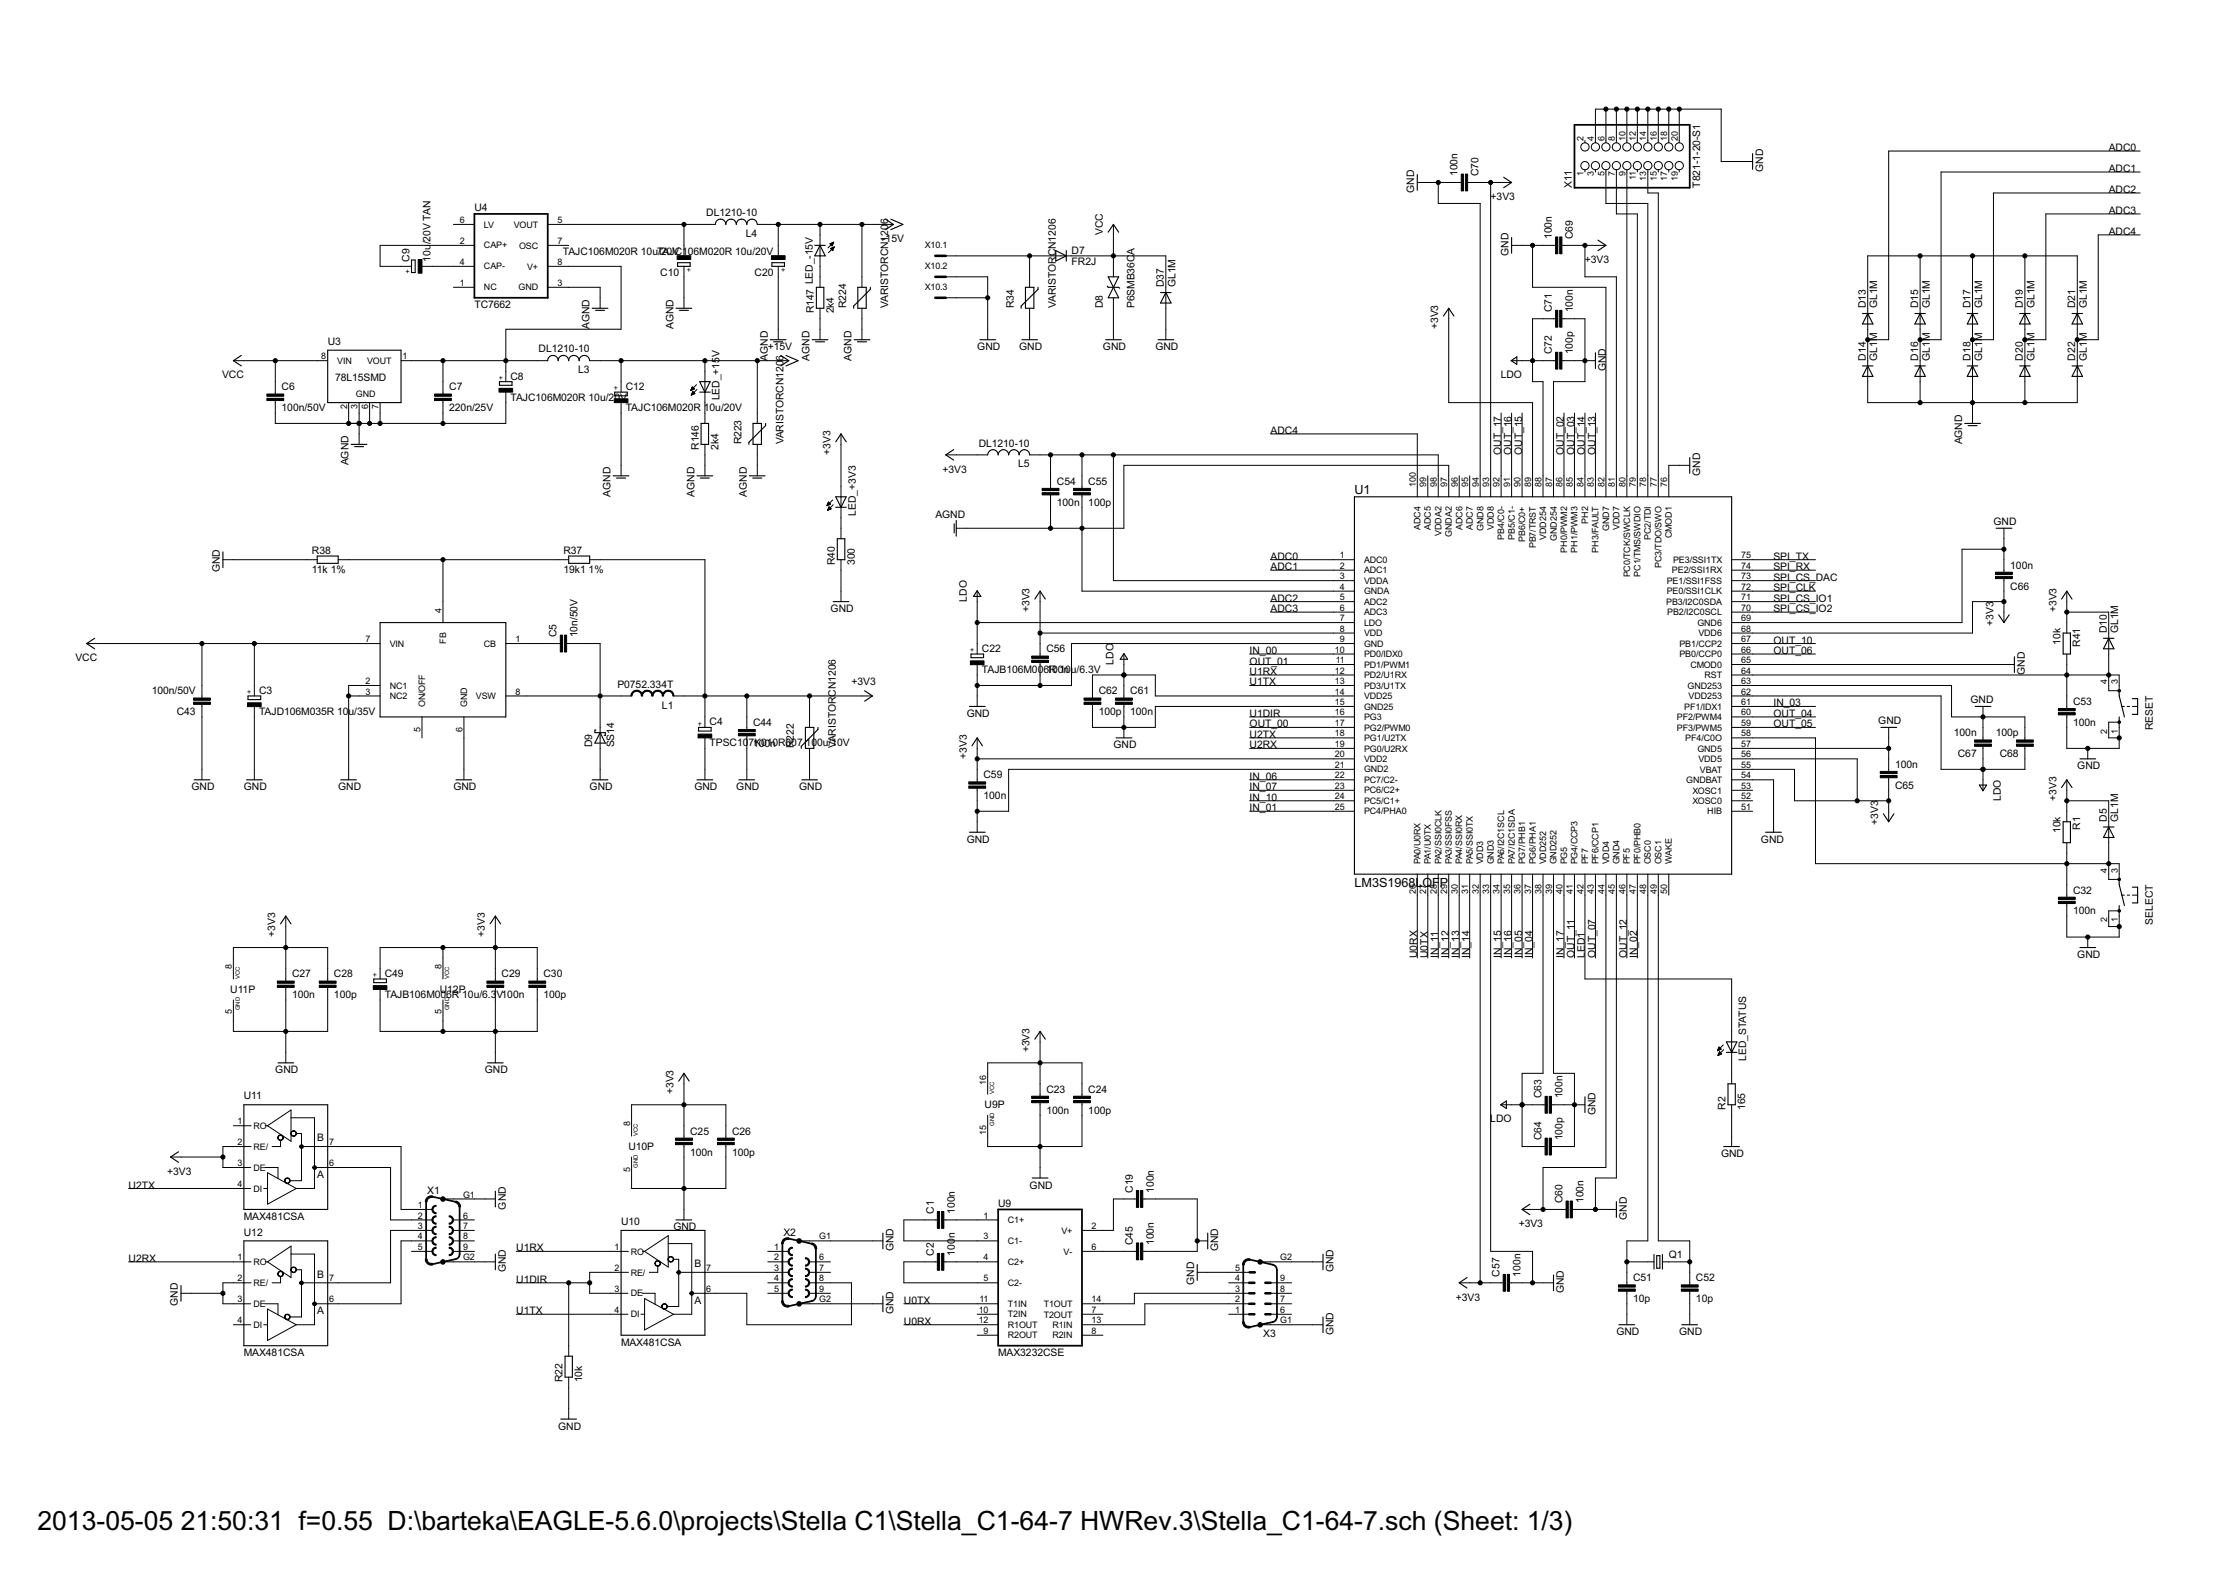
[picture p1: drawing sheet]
<svg xmlns="http://www.w3.org/2000/svg" width="297mm" height="210mm" viewBox="0 0 297 210" stroke-linecap="round" stroke-linejoin="round" font-family="sans-serif">
<defs><g id="words">
<g font-size="4">
<text x="5" y="203.9">2013-05-05</text>
<text x="24.1" y="203.9">21:50:31 f=0.55 D:\barteka\EAGLE-5.6.0\projects\Stella C1\Stella_C1-64-7 HWRev.3\Stella_C1-64-7.sch (Sheet: 1/3)</text>
</g>
<g font-size="1.9">
<text x="180.6" y="65.8">U1</text>
<text x="180.6" y="118.2">LM3S1968LQF</text>
<text x="192" y="118.2">P</text>
</g>
<g font-size="1.5">
<text x="194.3" y="23.5" transform="rotate(-90 194.3 23.5)">100n</text>
<text x="197.1" y="23.5" transform="rotate(-90 197.1 23.5)">C70</text>
<text x="235" y="22.9" transform="rotate(-90 235 22.9)">GND</text>
<text x="281.1" y="20.1">ADC0</text>
<text x="281.1" y="22.9">ADC1</text>
<text x="63.2" y="28.2">U4</text>
<text x="94.2" y="28.8">DL1210-10</text>
<text x="188.5" y="25.7" transform="rotate(-90 188.5 25.7)">GND</text>
<text x="198.7" y="26.7">+3V3</text>
<text x="209.6" y="25" transform="rotate(-90 209.6 25)">X11</text>
<text x="226.7" y="25" transform="rotate(-90 226.7 25)">T821-1-20-S1</text>
<text x="281.1" y="25.7">ADC2</text>
<text x="281.1" y="28.5">ADC3</text>
<text x="54.6" y="34.9" transform="rotate(-90 54.6 34.9)">C9</text>
<text x="57.4" y="34.9" transform="rotate(-90 57.4 34.9)">10u</text>
<text x="57.4" y="32.6" transform="rotate(-90 57.4 32.6)">/20V TAN</text>
<text x="75" y="33.9">TAJC106M020R 10uTAJC106M020R 10u/20V</text>
<text x="87.7" y="33.9">/20V</text>
<text x="99.4" y="31.6">L4</text>
<text x="117.6" y="32.3">-15V</text>
<text x="142.9" y="35.4">FR2J</text>
<text x="142.9" y="33.8">D7</text>
<text x="147" y="31.3" transform="rotate(-90 147 31.3)">VCC</text>
<text x="151.2" y="33.9" transform="rotate(-90 151.2 33.9)">A</text>
<text x="201.1" y="34.1" transform="rotate(-90 201.1 34.1)">GND</text>
<text x="206.9" y="31.9" transform="rotate(-90 206.9 31.9)">100n</text>
<text x="209.7" y="31.9" transform="rotate(-90 209.7 31.9)">C69</text>
<text x="211.3" y="35.1">+3V3</text>
<text x="281.1" y="31.3">ADC4</text>
<text x="63.2" y="41.1">TC7662</text>
<text x="88" y="36.7">C10</text>
<text x="100.6" y="36.7">C20</text>
<text x="108.5" y="41.8" transform="rotate(-90 108.5 41.8)">R147 LED_-15V</text>
<text x="111.2" y="41.8" transform="rotate(-90 111.2 41.8)">2k4</text>
<text x="112.8" y="41.1" transform="rotate(-90 112.8 41.1)">R224</text>
<text x="118.4" y="41.1" transform="rotate(-90 118.4 41.1)">VARISTORCN1206</text>
<text x="135.2" y="41.1" transform="rotate(-90 135.2 41.1)">R34</text>
<text x="140.8" y="41.1" transform="rotate(-90 140.8 41.1)">VARISTORCN1206</text>
<text x="147" y="41.1" transform="rotate(-90 147 41.1)">D8</text>
<text x="151.2" y="41.1" transform="rotate(-90 151.2 41.1)">P6SMB36C</text>
<text x="155.2" y="38.3" transform="rotate(-90 155.2 38.3)">D37</text>
<text x="156.7" y="38.3" transform="rotate(-90 156.7 38.3)">GL1M</text>
<text x="206.9" y="41.6" transform="rotate(-90 206.9 41.6)">C71</text>
<text x="209.7" y="41.6" transform="rotate(-90 209.7 41.6)">100n</text>
<text x="248.7" y="41.1" transform="rotate(-90 248.7 41.1)">D13</text>
<text x="250.3" y="41.1" transform="rotate(-90 250.3 41.1)">GL1M</text>
<text x="255.7" y="41.1" transform="rotate(-90 255.7 41.1)">D15</text>
<text x="257.3" y="41.1" transform="rotate(-90 257.3 41.1)">GL1M</text>
<text x="262.7" y="41.1" transform="rotate(-90 262.7 41.1)">D17</text>
<text x="264.3" y="41.1" transform="rotate(-90 264.3 41.1)">GL1M</text>
<text x="269.7" y="41.1" transform="rotate(-90 269.7 41.1)">D19</text>
<text x="271.2" y="41.1" transform="rotate(-90 271.2 41.1)">GL1M</text>
<text x="276.7" y="41.1" transform="rotate(-90 276.7 41.1)">D21</text>
<text x="278.2" y="41.1" transform="rotate(-90 278.2 41.1)">GL1M</text>
<text x="43.7" y="46">U3</text>
<text x="71.8" y="46.9">DL1210-10</text>
<text x="78.6" y="43.9" transform="rotate(-90 78.6 43.9)">AGND</text>
<text x="89.8" y="43.9" transform="rotate(-90 89.8 43.9)">AGND</text>
<text x="95.9" y="47.6" transform="rotate(-90 95.9 47.6)">V</text>
<text x="102.4" y="46.7">+15V</text>
<text x="130.3" y="46.7">GND</text>
<text x="135.9" y="46.7">GND</text>
<text x="147" y="46.7">GND</text>
<text x="154" y="46.7">GND</text>
<text x="191.7" y="43.9" transform="rotate(-90 191.7 43.9)">+3V3</text>
<text x="206.9" y="47.2" transform="rotate(-90 206.9 47.2)">C72</text>
<text x="209.7" y="47.2" transform="rotate(-90 209.7 47.2)">100p</text>
<text x="29.6" y="50.4">VCC</text>
<text x="37.5" y="52">C6</text>
<text x="44.7" y="50.7">78L15SMD</text>
<text x="59.9" y="52">C7</text>
<text x="68.1" y="53.4">TAJC106M020R 10u/20V</text>
<text x="68.1" y="50.6">C8</text>
<text x="77.1" y="49.7">L3</text>
<text x="83.4" y="52">C12</text>
<text x="95.9" y="53.4" transform="rotate(-90 95.9 53.4)">LED_+15</text>
<text x="102.4" y="48.1" transform="rotate(-90 102.4 48.1)">AGND</text>
<text x="107.9" y="48.1" transform="rotate(-90 107.9 48.1)">AGND</text>
<text x="113.5" y="48.1" transform="rotate(-90 113.5 48.1)">AGND</text>
<text x="200.1" y="50.4">LDO</text>
<text x="214.1" y="49.5" transform="rotate(-90 214.1 49.5)">GND</text>
<text x="248.7" y="48.1" transform="rotate(-90 248.7 48.1)">D14</text>
<text x="250.3" y="48.1" transform="rotate(-90 250.3 48.1)">GL1M</text>
<text x="255.7" y="48.1" transform="rotate(-90 255.7 48.1)">D16</text>
<text x="257.3" y="48.1" transform="rotate(-90 257.3 48.1)">GL1M</text>
<text x="262.7" y="48.1" transform="rotate(-90 262.7 48.1)">D18</text>
<text x="264.3" y="48.1" transform="rotate(-90 264.3 48.1)">GL1M</text>
<text x="269.7" y="48.1" transform="rotate(-90 269.7 48.1)">D20</text>
<text x="271.2" y="48.1" transform="rotate(-90 271.2 48.1)">GL1M</text>
<text x="276.7" y="48.1" transform="rotate(-90 276.7 48.1)">D22</text>
<text x="278.2" y="48.1" transform="rotate(-90 278.2 48.1)">GL1M</text>
<text x="37.5" y="54.8">100n/50V</text>
<text x="59.9" y="54.8">220n/25V</text>
<text x="83.4" y="54.8">TAJC106M020R 10u/20V</text>
<text x="93.1" y="59.9" transform="rotate(-90 93.1 59.9)">R146</text>
<text x="95.8" y="59.9" transform="rotate(-90 95.8 59.9)">2k4</text>
<text x="98.9" y="59.2" transform="rotate(-90 98.9 59.2)">R223</text>
<text x="104.4" y="59.2" transform="rotate(-90 104.4 59.2)">VARISTORCN1206</text>
<text x="130.5" y="59.5">DL1210-10</text>
<text x="169.4" y="57.8">ADC4</text>
<text x="261.6" y="59.2" transform="rotate(-90 261.6 59.2)">AGND</text>
<text x="46.5" y="62" transform="rotate(-90 46.5 62)">AGND</text>
<text x="110.7" y="60.6" transform="rotate(-90 110.7 60.6)">+3V3</text>
<text x="125.7" y="63">+3V3</text>
<text x="135.7" y="62.3">L5</text>
<text x="140.9" y="64.6">C54</text>
<text x="145.1" y="64.6">C55</text>
<text x="200.1" y="60.6" transform="rotate(-90 200.1 60.6)">OUT_17</text>
<text x="201.5" y="60.6" transform="rotate(-90 201.5 60.6)">OUT_16</text>
<text x="202.9" y="60.6" transform="rotate(-90 202.9 60.6)">OUT_15</text>
<text x="208.5" y="60.6" transform="rotate(-90 208.5 60.6)">OUT_02</text>
<text x="209.9" y="60.6" transform="rotate(-90 209.9 60.6)">OUT_03</text>
<text x="211.3" y="60.6" transform="rotate(-90 211.3 60.6)">OUT_14</text>
<text x="212.7" y="60.6" transform="rotate(-90 212.7 60.6)">OUT_13</text>
<text x="226.7" y="63.4" transform="rotate(-90 226.7 63.4)">GND</text>
<text x="81.4" y="66.2" transform="rotate(-90 81.4 66.2)">AGND</text>
<text x="92.6" y="66.2" transform="rotate(-90 92.6 66.2)">AGND</text>
<text x="99.6" y="66.2" transform="rotate(-90 99.6 66.2)">AGND</text>
<text x="114.1" y="68.7" transform="rotate(-90 114.1 68.7)">LED_+3V3</text>
<text x="124.7" y="69">AGND</text>
<text x="140.9" y="67.4">100n</text>
<text x="145.1" y="67.4">100p</text>
<text x="265.8" y="70">GND</text>
<text x="29.3" y="76.3" transform="rotate(-90 29.3 76.3)">GND</text>
<text x="41.6" y="76.4">11k 1%</text>
<text x="41.6" y="73.8">R38</text>
<text x="75.1" y="76.4">19k1</text>
<text x="75.1" y="73.8">R37</text>
<text x="78.5" y="76.4">1%</text>
<text x="111.3" y="75.3" transform="rotate(-90 111.3 75.3)">R40</text>
<text x="113.9" y="75.3" transform="rotate(-90 113.9 75.3)">300</text>
<text x="169.4" y="74.6">ADC0</text>
<text x="169.4" y="76">ADC1</text>
<text x="236.4" y="74.6">SPI_TX</text>
<text x="236.4" y="76">SPI_RX</text>
<text x="236.4" y="77.4">SPI_CS_DAC</text>
<text x="268" y="75.8">100n</text>
<text x="110.7" y="81.6">GND</text>
<text x="128.9" y="80.2" transform="rotate(-90 128.9 80.2)">LDO</text>
<text x="137.3" y="81.6" transform="rotate(-90 137.3 81.6)">+3V3</text>
<text x="169.4" y="80.2">ADC2</text>
<text x="169.4" y="81.6">ADC3</text>
<text x="236.4" y="78.8">SPI_CLK</text>
<text x="236.4" y="80.2">SPI_CS_IO1</text>
<text x="236.4" y="81.6">SPI_CS_IO2</text>
<text x="265.8" y="83.4" transform="rotate(-90 265.8 83.4)">+3V3</text>
<text x="268" y="78.6">C66</text>
<text x="274.2" y="81.6" transform="rotate(-90 274.2 81.6)">+3V3</text>
<text x="10.1" y="88.1">VCC</text>
<text x="74.2" y="84.9" transform="rotate(-90 74.2 84.9)">C5</text>
<text x="77" y="84.9" transform="rotate(-90 77 84.9)">10n/50V</text>
<text x="130.9" y="89.7">TAJB106M0061R001n0u/6.3V</text>
<text x="130.9" y="86.9">C22</text>
<text x="139.5" y="87">C56</text>
<text x="148.4" y="88.6" transform="rotate(-90 148.4 88.6)">LDO</text>
<text x="166.6" y="90">U1RX</text>
<text x="166.6" y="87.2">IN_00</text>
<text x="166.6" y="88.6">OUT_01</text>
<text x="236.4" y="87.2">OUT_06</text>
<text x="236.4" y="85.8">OUT_10</text>
<text x="270" y="90" transform="rotate(-90 270 90)">GND</text>
<text x="274.7" y="85.9" transform="rotate(-90 274.7 85.9)">10k</text>
<text x="277.4" y="86.2" transform="rotate(-90 277.4 86.2)">R41</text>
<text x="280.9" y="84.4" transform="rotate(-90 280.9 84.4)">D10</text>
<text x="282.4" y="84.4" transform="rotate(-90 282.4 84.4)">GL1M</text>
<text x="20.2" y="92.5">100n/50V</text>
<text x="23.6" y="95.3">C43</text>
<text x="34.5" y="95.3">TAJD106M035R 10u/35V</text>
<text x="34.5" y="92.5">C3</text>
<text x="82.3" y="91.6">P0752.334T</text>
<text x="88.3" y="94.4">L1</text>
<text x="113.5" y="91.4">+3V3</text>
<text x="128.9" y="95.5">GND</text>
<text x="146.5" y="95.3">100p</text>
<text x="146.5" y="92.5">C62</text>
<text x="150.7" y="95.3">100n</text>
<text x="150.7" y="92.5">C61</text>
<text x="166.6" y="91.4">U1TX</text>
<text x="166.6" y="95.5">U1DIR</text>
<text x="236.4" y="94.2">IN_03</text>
<text x="236.4" y="95.5">OUT_04</text>
<text x="262.7" y="93.7">GND</text>
<text x="276.4" y="93.9">C53</text>
<text x="79" y="99.6" transform="rotate(-90 79 99.6)">D9</text>
<text x="81.9" y="99.6" transform="rotate(-90 81.9 99.6)">SS14</text>
<text x="94.6" y="99.5">TPSC1071K0001n0R007</text>
<text x="94.6" y="96.7">C4</text>
<text x="100.4" y="96.7">C44</text>
<text x="105.8" y="99.7" transform="rotate(-90 105.8 99.7)">R222</text>
<text x="107.4" y="99.5">10</text>
<text x="108.9" y="99.5">0u/10V</text>
<text x="111.4" y="99.7" transform="rotate(-90 111.4 99.7)">VARISTORCN1206</text>
<text x="128.9" y="101.1" transform="rotate(-90 128.9 101.1)">+3V3</text>
<text x="148.4" y="99.7">GND</text>
<text x="166.6" y="98.3">U2TX</text>
<text x="166.6" y="99.7">U2RX</text>
<text x="166.6" y="96.9">OUT_00</text>
<text x="236.4" y="96.9">OUT_05</text>
<text x="250.4" y="96.5">GND</text>
<text x="260.5" y="98.1">100n</text>
<text x="261" y="100.9">C67</text>
<text x="266.1" y="98.1">100p</text>
<text x="266.6" y="100.9">C68</text>
<text x="276.4" y="96.7">100n</text>
<text x="287" y="97.3" transform="rotate(-90 287 97.3)">RESET</text>
<text x="25.5" y="105.3">GND</text>
<text x="32.5" y="105.3">GND</text>
<text x="45.1" y="105.3">GND</text>
<text x="60.4" y="105.3">GND</text>
<text x="78.6" y="105.3">GND</text>
<text x="92.6" y="105.3">GND</text>
<text x="98.2" y="105.3">GND</text>
<text x="106.5" y="105.3">GND</text>
<text x="131.1" y="106.5">100n</text>
<text x="131.1" y="103.7">C59</text>
<text x="166.6" y="103.9">IN_06</text>
<text x="166.6" y="105.3">IN_07</text>
<text x="166.6" y="106.7">IN_10</text>
<text x="252.6" y="102.3">100n</text>
<text x="252.6" y="105.1">C65</text>
<text x="266.7" y="106.8" transform="rotate(-90 266.7 106.8)">LDO</text>
<text x="274.2" y="106.7" transform="rotate(-90 274.2 106.7)">+3V3</text>
<text x="276.9" y="102.5">GND</text>
<text x="128.9" y="112.3">GND</text>
<text x="166.6" y="108.1">IN_01</text>
<text x="234.8" y="112.3">GND</text>
<text x="250.4" y="110" transform="rotate(-90 250.4 110)">+3V3</text>
<text x="274.7" y="111" transform="rotate(-90 274.7 111)">10k</text>
<text x="277.4" y="110.6" transform="rotate(-90 277.4 110.6)">R1</text>
<text x="280.9" y="109.5" transform="rotate(-90 280.9 109.5)">D5</text>
<text x="282.4" y="109.5" transform="rotate(-90 282.4 109.5)">GL1M</text>
<text x="276.4" y="119.1">C32</text>
<text x="36.7" y="124.9" transform="rotate(-90 36.7 124.9)">+3V3</text>
<text x="64.6" y="124.9" transform="rotate(-90 64.6 124.9)">+3V3</text>
<text x="276.4" y="121.9">100n</text>
<text x="287" y="123.2" transform="rotate(-90 287 123.2)">SELECT</text>
<text x="38.9" y="130.3">C27</text>
<text x="44.5" y="130.3">C28</text>
<text x="51.3" y="130.2">C49</text>
<text x="66.9" y="130.3">C29</text>
<text x="72.5" y="130.3">C30</text>
<text x="189" y="127.7" transform="rotate(-90 189 127.7)">U0RX</text>
<text x="190.3" y="127.7" transform="rotate(-90 190.3 127.7)">U0TX</text>
<text x="191.7" y="127.7" transform="rotate(-90 191.7 127.7)">IN_11</text>
<text x="193.1" y="127.7" transform="rotate(-90 193.1 127.7)">IN_12</text>
<text x="194.5" y="127.7" transform="rotate(-90 194.5 127.7)">IN_13</text>
<text x="195.9" y="127.7" transform="rotate(-90 195.9 127.7)">IN_14</text>
<text x="200.1" y="127.7" transform="rotate(-90 200.1 127.7)">IN_15</text>
<text x="201.5" y="127.7" transform="rotate(-90 201.5 127.7)">IN_16</text>
<text x="202.9" y="127.7" transform="rotate(-90 202.9 127.7)">IN_05</text>
<text x="204.3" y="127.7" transform="rotate(-90 204.3 127.7)">IN_04</text>
<text x="208.5" y="127.7" transform="rotate(-90 208.5 127.7)">IN_17</text>
<text x="209.9" y="127.7" transform="rotate(-90 209.9 127.7)">OUT_11</text>
<text x="211.3" y="127.7" transform="rotate(-90 211.3 127.7)">LED1</text>
<text x="212.7" y="127.7" transform="rotate(-90 212.7 127.7)">OUT_07</text>
<text x="216.9" y="127.7" transform="rotate(-90 216.9 127.7)">OUT_12</text>
<text x="218.3" y="127.7" transform="rotate(-90 218.3 127.7)">IN_02</text>
<text x="276.9" y="127.7">GND</text>
<text x="30.7" y="132.3">U11P</text>
<text x="38.9" y="133">100n</text>
<text x="44.5" y="133">100p</text>
<text x="51.3" y="133">TAJB106M006R 10u/6.3V100n</text>
<text x="58.6" y="132.3">U12P</text>
<text x="72.5" y="133">100p</text>
<text x="36.7" y="143">GND</text>
<text x="64.6" y="143">GND</text>
<text x="137.3" y="140.2" transform="rotate(-90 137.3 140.2)">+3V3</text>
<text x="232.8" y="141.4" transform="rotate(-90 232.8 141.4)">LED_STATUS</text>
<text x="32.5" y="146.5">U11</text>
<text x="89.8" y="145.8" transform="rotate(-90 89.8 145.8)">+3V3</text>
<text x="131.3" y="147.6">U9P</text>
<text x="139.5" y="148.4">100n</text>
<text x="139.5" y="145.6">C23</text>
<text x="145.1" y="148.4">100p</text>
<text x="145.1" y="145.6">C24</text>
<text x="198.7" y="149.6">LDO</text>
<text x="205.5" y="146.4" transform="rotate(-90 205.5 146.4)">C63</text>
<text x="208.3" y="146.4" transform="rotate(-90 208.3 146.4)">100n</text>
<text x="212.7" y="148.6" transform="rotate(-90 212.7 148.6)">GND</text>
<text x="230" y="147.9" transform="rotate(-90 230 147.9)">R2</text>
<text x="232.7" y="147.9" transform="rotate(-90 232.7 147.9)">165</text>
<text x="42.3" y="152.1">B</text>
<text x="83.8" y="153.2">U10P</text>
<text x="92" y="154">100n</text>
<text x="92" y="151.2">C25</text>
<text x="97.6" y="154">100p</text>
<text x="97.6" y="151.2">C26</text>
<text x="205.5" y="152" transform="rotate(-90 205.5 152)">C64</text>
<text x="208.3" y="152" transform="rotate(-90 208.3 152)">100p</text>
<text x="229.5" y="154.2">GND</text>
<text x="17.1" y="158.4">U2TX</text>
<text x="22.3" y="156.6">+3V3</text>
<text x="42.3" y="157">A</text>
<text x="57" y="159.1">X1</text>
<text x="67.4" y="161.2" transform="rotate(-90 67.4 161.2)">GND</text>
<text x="124.5" y="161.8" transform="rotate(-90 124.5 161.8)">C1</text>
<text x="127.3" y="161.8" transform="rotate(-90 127.3 161.8)">100n</text>
<text x="133.1" y="160.8">U9</text>
<text x="137.3" y="158.4">GND</text>
<text x="151" y="159" transform="rotate(-90 151 159)">C19</text>
<text x="153.8" y="159" transform="rotate(-90 153.8 159)">100n</text>
<text x="208.3" y="160.4" transform="rotate(-90 208.3 160.4)">C60</text>
<text x="211.1" y="160.4" transform="rotate(-90 211.1 160.4)">100n</text>
<text x="32.5" y="162.6">MAX481CSA</text>
<text x="32.5" y="164.7">U12</text>
<text x="68.8" y="166.8">U1RX</text>
<text x="82.8" y="163.3">U10</text>
<text x="89.8" y="164">GND</text>
<text x="104.4" y="164.7">X2</text>
<text x="119.1" y="166.8" transform="rotate(-90 119.1 166.8)">GND</text>
<text x="124.5" y="167.3" transform="rotate(-90 124.5 167.3)">C2</text>
<text x="127.3" y="167.3" transform="rotate(-90 127.3 167.3)">100</text>
<text x="127.3" y="165.1" transform="rotate(-90 127.3 165.1)">n</text>
<text x="151" y="165.9" transform="rotate(-90 151 165.9)">C45</text>
<text x="153.8" y="165.9" transform="rotate(-90 153.8 165.9)">100n</text>
<text x="162.4" y="166.8" transform="rotate(-90 162.4 166.8)">GND</text>
<text x="202.5" y="163.6">+3V3</text>
<text x="216.9" y="162.6" transform="rotate(-90 216.9 162.6)">GND</text>
<text x="222.5" y="167.6">Q1</text>
<text x="17.1" y="168.2">U2RX</text>
<text x="42.3" y="170.3">B</text>
<text x="67.4" y="169.6" transform="rotate(-90 67.4 169.6)">GND</text>
<text x="68.8" y="171">U1DIR</text>
<text x="92.6" y="173.8">A</text>
<text x="92.6" y="168.9">B</text>
<text x="120.5" y="173.8">U0TX</text>
<text x="159.2" y="171.2" transform="rotate(-90 159.2 171.2)">GND</text>
<text x="177.8" y="169.6" transform="rotate(-90 177.8 169.6)">GND</text>
<text x="194.1" y="173.3">+3V3</text>
<text x="199.9" y="170.1" transform="rotate(-90 199.9 170.1)">C57</text>
<text x="202.7" y="170.1" transform="rotate(-90 202.7 170.1)">100n</text>
<text x="208.5" y="172.4" transform="rotate(-90 208.5 172.4)">GND</text>
<text x="217.7" y="173.6">10p</text>
<text x="217.7" y="170.8">C51</text>
<text x="226.1" y="173.6">10p</text>
<text x="226.1" y="170.8">C52</text>
<text x="23.7" y="174" transform="rotate(-90 23.7 174)">GND</text>
<text x="42.3" y="175.2">A</text>
<text x="68.8" y="175.2">U1TX</text>
<text x="82.8" y="179.3">MAX481CSA</text>
<text x="119.1" y="175.2" transform="rotate(-90 119.1 175.2)">GND</text>
<text x="120.5" y="176.6">U0RX</text>
<text x="168.4" y="178.2">X3</text>
<text x="177.8" y="178" transform="rotate(-90 177.8 178)">GND</text>
<text x="215.5" y="178">GND</text>
<text x="223.9" y="178">GND</text>
<text x="32.5" y="180.7">MAX481CSA</text>
<text x="75" y="184.2" transform="rotate(-90 75 184.2)">R22</text>
<text x="77.6" y="184.2" transform="rotate(-90 77.6 184.2)">10k</text>
<text x="133.1" y="180.7">MAX3232CSE</text>
<text x="74.4" y="190.5">GND</text>
</g>
<g font-size="1.3">
<text x="211.1" y="23.5" transform="rotate(-90 211.1 23.5)">1</text>
<text x="211.1" y="18.8" transform="rotate(-90 211.1 18.8)">2</text>
<text x="212.5" y="23.5" transform="rotate(-90 212.5 23.5)">3</text>
<text x="212.5" y="18.8" transform="rotate(-90 212.5 18.8)">4</text>
<text x="213.9" y="23.5" transform="rotate(-90 213.9 23.5)">5</text>
<text x="213.9" y="18.8" transform="rotate(-90 213.9 18.8)">6</text>
<text x="215.3" y="23.5" transform="rotate(-90 215.3 23.5)">7</text>
<text x="215.3" y="18.8" transform="rotate(-90 215.3 18.8)">8</text>
<text x="216.7" y="23.5" transform="rotate(-90 216.7 23.5)">9</text>
<text x="216.7" y="18.8" transform="rotate(-90 216.7 18.8)">10</text>
<text x="218.1" y="18.8" transform="rotate(-90 218.1 18.8)">12</text>
<text x="219.5" y="18.8" transform="rotate(-90 219.5 18.8)">14</text>
<text x="220.9" y="18.8" transform="rotate(-90 220.9 18.8)">16</text>
<text x="222.3" y="18.8" transform="rotate(-90 222.3 18.8)">18</text>
<text x="223.7" y="18.8" transform="rotate(-90 223.7 18.8)">20</text>
<text x="61.3" y="29.7">6</text>
<text x="74.3" y="29.7">5</text>
<text x="218.1" y="24" transform="rotate(-90 218.1 24)">11</text>
<text x="219.5" y="24.1" transform="rotate(-90 219.5 24.1)">13</text>
<text x="220.9" y="24.1" transform="rotate(-90 220.9 24.1)">15</text>
<text x="222.3" y="24.1" transform="rotate(-90 222.3 24.1)">17</text>
<text x="223.7" y="24.1" transform="rotate(-90 223.7 24.1)">19</text>
<text x="61.3" y="35.3">4</text>
<text x="61.3" y="32.5">2</text>
<text x="64.5" y="30.3">LV</text>
<text x="64.5" y="35.9">CAP-</text>
<text x="64.5" y="33.1">CAP+</text>
<text x="68.5" y="30.3">VOUT</text>
<text x="69.2" y="33.1">OSC</text>
<text x="70.3" y="35.9">V+</text>
<text x="74.3" y="35.3">8</text>
<text x="74.3" y="32.5">7</text>
<text x="123.3" y="33">X10.1</text>
<text x="123.3" y="35.8">X10.2</text>
<text x="61.3" y="38.1">1</text>
<text x="64.5" y="38.7">NC</text>
<text x="69.1" y="38.7">GND</text>
<text x="74.3" y="38.1">3</text>
<text x="123.3" y="38.6">X10.3</text>
<text x="42.8" y="47.9">8</text>
<text x="53.7" y="47.9">1</text>
<text x="45" y="48.5">VIN</text>
<text x="47.5" y="52.9">GND</text>
<text x="48.9" y="48.5">VOUT</text>
<text x="46.3" y="54.5" transform="rotate(-90 46.3 54.5)">2</text>
<text x="47.7" y="54.5" transform="rotate(-90 47.7 54.5)">3</text>
<text x="49.1" y="54.5" transform="rotate(-90 49.1 54.5)">6</text>
<text x="50.5" y="54.5" transform="rotate(-90 50.5 54.5)">7</text>
<text x="188.8" y="64.9" transform="rotate(-90 188.8 64.9)">100</text>
<text x="190.2" y="64.9" transform="rotate(-90 190.2 64.9)">99</text>
<text x="191.6" y="64.9" transform="rotate(-90 191.6 64.9)">98</text>
<text x="192.9" y="64.9" transform="rotate(-90 192.9 64.9)">97</text>
<text x="194.3" y="64.9" transform="rotate(-90 194.3 64.9)">96</text>
<text x="195.7" y="64.9" transform="rotate(-90 195.7 64.9)">95</text>
<text x="197.1" y="64.9" transform="rotate(-90 197.1 64.9)">94</text>
<text x="198.5" y="64.9" transform="rotate(-90 198.5 64.9)">93</text>
<text x="199.9" y="64.9" transform="rotate(-90 199.9 64.9)">92</text>
<text x="201.3" y="64.9" transform="rotate(-90 201.3 64.9)">91</text>
<text x="202.7" y="64.9" transform="rotate(-90 202.7 64.9)">90</text>
<text x="204.1" y="64.9" transform="rotate(-90 204.1 64.9)">89</text>
<text x="205.5" y="64.9" transform="rotate(-90 205.5 64.9)">88</text>
<text x="206.9" y="64.9" transform="rotate(-90 206.9 64.9)">87</text>
<text x="208.3" y="64.9" transform="rotate(-90 208.3 64.9)">86</text>
<text x="209.7" y="64.9" transform="rotate(-90 209.7 64.9)">85</text>
<text x="211.1" y="64.9" transform="rotate(-90 211.1 64.9)">84</text>
<text x="212.5" y="64.9" transform="rotate(-90 212.5 64.9)">83</text>
<text x="213.9" y="64.9" transform="rotate(-90 213.9 64.9)">82</text>
<text x="215.3" y="64.9" transform="rotate(-90 215.3 64.9)">81</text>
<text x="216.7" y="64.9" transform="rotate(-90 216.7 64.9)">80</text>
<text x="218.1" y="64.9" transform="rotate(-90 218.1 64.9)">79</text>
<text x="219.5" y="64.9" transform="rotate(-90 219.5 64.9)">78</text>
<text x="220.9" y="64.9" transform="rotate(-90 220.9 64.9)">77</text>
<text x="222.3" y="64.9" transform="rotate(-90 222.3 64.9)">76</text>
<text x="189.4" y="70.6" transform="rotate(-90 189.4 70.6)">ADC4</text>
<text x="190.8" y="70.6" transform="rotate(-90 190.8 70.6)">ADC5</text>
<text x="192.2" y="71.4" transform="rotate(-90 192.2 71.4)">VDDA2</text>
<text x="193.6" y="71.5" transform="rotate(-90 193.6 71.5)">GNDA2</text>
<text x="195" y="70.6" transform="rotate(-90 195 70.6)">ADC6</text>
<text x="196.4" y="70.6" transform="rotate(-90 196.4 70.6)">ADC7</text>
<text x="197.8" y="70.8" transform="rotate(-90 197.8 70.8)">GND8</text>
<text x="199.2" y="70.6" transform="rotate(-90 199.2 70.6)">VDD8</text>
<text x="200.6" y="71.9" transform="rotate(-90 200.6 71.9)">PB4/C0-</text>
<text x="202" y="71.9" transform="rotate(-90 202 71.9)">PB5/C1-</text>
<text x="206.1" y="71.9" transform="rotate(-90 206.1 71.9)">VDD254</text>
<text x="211.7" y="69.8" transform="rotate(-90 211.7 69.8)">PH2</text>
<text x="214.5" y="70.8" transform="rotate(-90 214.5 70.8)">GND7</text>
<text x="215.9" y="70.6" transform="rotate(-90 215.9 70.6)">VDD7</text>
<text x="220.1" y="72" transform="rotate(-90 220.1 72)">PC2/TDI</text>
<text x="222.9" y="71.7" transform="rotate(-90 222.9 71.7)">CMOD1</text>
<text x="178.6" y="74.4">1</text>
<text x="178.6" y="75.8">2</text>
<text x="178.6" y="77.2">3</text>
<text x="181.9" y="75">ADC0</text>
<text x="181.9" y="76.4">ADC1</text>
<text x="181.9" y="77.8">VDDA</text>
<text x="203.3" y="72.2" transform="rotate(-90 203.3 72.2)">PB6/C0+</text>
<text x="204.7" y="73.1" transform="rotate(-90 204.7 73.1)">PB7/TRST</text>
<text x="207.5" y="72.1" transform="rotate(-90 207.5 72.1)">GND254</text>
<text x="208.9" y="73.6" transform="rotate(-90 208.9 73.6)">PH0/PWM2</text>
<text x="210.3" y="73.6" transform="rotate(-90 210.3 73.6)">PH1/PWM3</text>
<text x="213.1" y="73.6" transform="rotate(-90 213.1 73.6)">PH3/FAULT</text>
<text x="217.3" y="77" transform="rotate(-90 217.3 77)">PC0/TCK/SWCLK</text>
<text x="218.7" y="76.9" transform="rotate(-90 218.7 76.9)">PC1/TMS/SWDIO</text>
<text x="221.5" y="75.7" transform="rotate(-90 221.5 75.7)">PC3/TDO/SWO</text>
<text x="222.2" y="77.8">PE1/SSI1FSS</text>
<text x="222.9" y="76.4">PE2/SSI1RX</text>
<text x="223.1" y="75">PE3/SSI1TX</text>
<text x="232.1" y="77.2">73</text>
<text x="232.1" y="75.8">74</text>
<text x="232.1" y="74.4">75</text>
<text x="58.9" y="81.7" transform="rotate(-90 58.9 81.7)">4</text>
<text x="178.6" y="78.6">4</text>
<text x="178.6" y="80">5</text>
<text x="178.6" y="81.4">6</text>
<text x="178.6" y="82.8">7</text>
<text x="181.9" y="79.2">GNDA</text>
<text x="181.9" y="80.6">ADC2</text>
<text x="181.9" y="82">ADC3</text>
<text x="181.9" y="83.4">LDO</text>
<text x="222.1" y="80.6">PB3/I2C0SDA</text>
<text x="222.2" y="79.2">PE0/SSI1CLK</text>
<text x="222.3" y="82">PB2/I2C0SCL</text>
<text x="226.3" y="83.4">GND6</text>
<text x="232.1" y="82.8">69</text>
<text x="232.1" y="81.4">70</text>
<text x="232.1" y="80">71</text>
<text x="232.1" y="78.6">72</text>
<text x="48.7" y="85.6">7</text>
<text x="52" y="86.2">VIN</text>
<text x="59.5" y="85.8" transform="rotate(-90 59.5 85.8)">FB</text>
<text x="64.5" y="86.2">CB</text>
<text x="68.7" y="85.6">1</text>
<text x="178" y="87">10</text>
<text x="178" y="89.8">12</text>
<text x="178.1" y="88.4">11</text>
<text x="178.6" y="84.2">8</text>
<text x="178.6" y="85.6">9</text>
<text x="181.9" y="84.8">VDD</text>
<text x="181.9" y="86.2">GND</text>
<text x="181.9" y="87.6">PD0/IDX0</text>
<text x="181.9" y="89">PD1/PWM1</text>
<text x="223.9" y="87.6">PB0/CCP0</text>
<text x="223.9" y="86.2">PB1/CCP2</text>
<text x="225.4" y="89">CMOD0</text>
<text x="226.4" y="84.8">VDD6</text>
<text x="232.1" y="89.8">64</text>
<text x="232.1" y="88.4">65</text>
<text x="232.1" y="87">66</text>
<text x="232.1" y="85.6">67</text>
<text x="232.1" y="84.2">68</text>
<text x="48.7" y="91.2">2</text>
<text x="48.7" y="92.6">3</text>
<text x="52" y="91.8">NC1</text>
<text x="52" y="93.2">NC2</text>
<text x="56.7" y="94.3" transform="rotate(-90 56.7 94.3)">ON/OFF</text>
<text x="62.3" y="94.3" transform="rotate(-90 62.3 94.3)">GND</text>
<text x="63.4" y="93.2">VSW</text>
<text x="68.7" y="92.6">8</text>
<text x="178" y="91.2">13</text>
<text x="178" y="92.6">14</text>
<text x="178" y="94">15</text>
<text x="178" y="95.4">16</text>
<text x="181.9" y="90.4">PD2/U1RX</text>
<text x="181.9" y="91.8">PD3/U1TX</text>
<text x="181.9" y="93.2">VDD25</text>
<text x="181.9" y="94.6">GND25</text>
<text x="181.9" y="96">PG3</text>
<text x="223.6" y="96">PF2/PWM4</text>
<text x="224.5" y="94.6">PF1/IDX1</text>
<text x="225" y="91.8">GND253</text>
<text x="225.1" y="93.2">VDD253</text>
<text x="227.2" y="90.4">RST</text>
<text x="232.1" y="95.4">60</text>
<text x="232.1" y="94">61</text>
<text x="232.1" y="92.6">62</text>
<text x="232.1" y="91.2">63</text>
<text x="280.9" y="91.2" transform="rotate(-90 280.9 91.2)">4</text>
<text x="282.3" y="91.2" transform="rotate(-90 282.3 91.2)">3</text>
<text x="56.1" y="97.5" transform="rotate(-90 56.1 97.5)">5</text>
<text x="61.6" y="97.5" transform="rotate(-90 61.6 97.5)">6</text>
<text x="178" y="96.7">17</text>
<text x="178" y="98.1">18</text>
<text x="178" y="99.5">19</text>
<text x="178" y="100.9">20</text>
<text x="181.9" y="97.4">PG2/PWM0</text>
<text x="181.9" y="98.8">PG1/U2TX</text>
<text x="181.9" y="100.2">PG0/U2RX</text>
<text x="181.9" y="101.6">VDD2</text>
<text x="223.6" y="97.4">PF3/PWM5</text>
<text x="224.7" y="98.8">PF4/C0O</text>
<text x="226.3" y="100.2">GND5</text>
<text x="226.4" y="101.6">VDD5</text>
<text x="232.1" y="100.9">56</text>
<text x="232.1" y="99.5">57</text>
<text x="232.1" y="98.1">58</text>
<text x="232.1" y="96.7">59</text>
<text x="280.9" y="97.8" transform="rotate(-90 280.9 97.8)">2</text>
<text x="282.3" y="97.8" transform="rotate(-90 282.3 97.8)">1</text>
<text x="178" y="102.3">21</text>
<text x="178" y="103.7">22</text>
<text x="178" y="105.1">23</text>
<text x="178" y="106.5">24</text>
<text x="178" y="107.9">25</text>
<text x="181.9" y="103">GND2</text>
<text x="181.9" y="104.3">PC7/C2-</text>
<text x="181.9" y="105.7">PC6/C2+</text>
<text x="181.9" y="107.1">PC5/C1+</text>
<text x="224.8" y="104.4">GNDBAT</text>
<text x="225.6" y="107.1">XOSC0</text>
<text x="225.6" y="105.8">XOSC1</text>
<text x="226.6" y="103">VBAT</text>
<text x="232.1" y="107.9">51</text>
<text x="232.1" y="106.5">52</text>
<text x="232.1" y="105.1">53</text>
<text x="232.1" y="103.7">54</text>
<text x="232.1" y="102.3">55</text>
<text x="181.9" y="108.5">PC4/PHA0</text>
<text x="227.6" y="108.5">HIB</text>
<text x="188.8" y="119.1" transform="rotate(-90 188.8 119.1)">26</text>
<text x="189.4" y="115.2" transform="rotate(-90 189.4 115.2)">PA0/U0RX</text>
<text x="190.2" y="119.1" transform="rotate(-90 190.2 119.1)">27</text>
<text x="190.8" y="115.2" transform="rotate(-90 190.8 115.2)">PA1/U0TX</text>
<text x="191.6" y="119.1" transform="rotate(-90 191.6 119.1)">28</text>
<text x="192.2" y="115.2" transform="rotate(-90 192.2 115.2)">PA2/SSI0CLK</text>
<text x="192.9" y="119.1" transform="rotate(-90 192.9 119.1)">29</text>
<text x="193.6" y="115.2" transform="rotate(-90 193.6 115.2)">PA3/SSI0FSS</text>
<text x="194.3" y="119.1" transform="rotate(-90 194.3 119.1)">30</text>
<text x="195" y="115.2" transform="rotate(-90 195 115.2)">PA4/SSI0RX</text>
<text x="195.7" y="119.1" transform="rotate(-90 195.7 119.1)">31</text>
<text x="196.4" y="115.2" transform="rotate(-90 196.4 115.2)">PA5/SSI0TX</text>
<text x="197.1" y="119.1" transform="rotate(-90 197.1 119.1)">32</text>
<text x="197.8" y="115.2" transform="rotate(-90 197.8 115.2)">VDD3</text>
<text x="198.5" y="119.1" transform="rotate(-90 198.5 119.1)">33</text>
<text x="199.1" y="115.2" transform="rotate(-90 199.1 115.2)">GND3</text>
<text x="199.9" y="119.1" transform="rotate(-90 199.9 119.1)">34</text>
<text x="200.5" y="115.2" transform="rotate(-90 200.5 115.2)">PA6/I2C1SCL</text>
<text x="201.3" y="119.1" transform="rotate(-90 201.3 119.1)">35</text>
<text x="201.9" y="115.2" transform="rotate(-90 201.9 115.2)">PA7/I2C1SDA</text>
<text x="202.7" y="119.1" transform="rotate(-90 202.7 119.1)">36</text>
<text x="203.3" y="115.2" transform="rotate(-90 203.3 115.2)">PG7/PHB1</text>
<text x="204.1" y="119.1" transform="rotate(-90 204.1 119.1)">37</text>
<text x="204.7" y="115.2" transform="rotate(-90 204.7 115.2)">PG6/PHA1</text>
<text x="205.5" y="119.1" transform="rotate(-90 205.5 119.1)">38</text>
<text x="206.1" y="115.2" transform="rotate(-90 206.1 115.2)">VDD252</text>
<text x="206.9" y="119.1" transform="rotate(-90 206.9 119.1)">39</text>
<text x="207.5" y="115.2" transform="rotate(-90 207.5 115.2)">GND252</text>
<text x="208.3" y="119.1" transform="rotate(-90 208.3 119.1)">40</text>
<text x="208.9" y="115.2" transform="rotate(-90 208.9 115.2)">PG5</text>
<text x="209.7" y="119.1" transform="rotate(-90 209.7 119.1)">41</text>
<text x="210.3" y="115.2" transform="rotate(-90 210.3 115.2)">PG4/CCP3</text>
<text x="211.1" y="119.1" transform="rotate(-90 211.1 119.1)">42</text>
<text x="211.7" y="115.2" transform="rotate(-90 211.7 115.2)">PF7</text>
<text x="212.5" y="119.1" transform="rotate(-90 212.5 119.1)">43</text>
<text x="213.1" y="115.2" transform="rotate(-90 213.1 115.2)">PF6/CCP1</text>
<text x="213.9" y="119.1" transform="rotate(-90 213.9 119.1)">44</text>
<text x="214.5" y="115.2" transform="rotate(-90 214.5 115.2)">VDD4</text>
<text x="215.3" y="119.1" transform="rotate(-90 215.3 119.1)">45</text>
<text x="215.9" y="115.2" transform="rotate(-90 215.9 115.2)">GND4</text>
<text x="216.7" y="119.1" transform="rotate(-90 216.7 119.1)">46</text>
<text x="217.3" y="115.2" transform="rotate(-90 217.3 115.2)">PF5</text>
<text x="218.1" y="119.1" transform="rotate(-90 218.1 119.1)">47</text>
<text x="218.7" y="115.2" transform="rotate(-90 218.7 115.2)">PF0/PHB0</text>
<text x="219.5" y="119.1" transform="rotate(-90 219.5 119.1)">48</text>
<text x="220.1" y="115.2" transform="rotate(-90 220.1 115.2)">OSC0</text>
<text x="220.9" y="119.1" transform="rotate(-90 220.9 119.1)">49</text>
<text x="221.5" y="115.2" transform="rotate(-90 221.5 115.2)">OSC1</text>
<text x="222.3" y="119.1" transform="rotate(-90 222.3 119.1)">50</text>
<text x="222.9" y="115.2" transform="rotate(-90 222.9 115.2)">WAKE</text>
<text x="280.9" y="116.3" transform="rotate(-90 280.9 116.3)">4</text>
<text x="282.3" y="116.3" transform="rotate(-90 282.3 116.3)">3</text>
<text x="280.9" y="122.9" transform="rotate(-90 280.9 122.9)">2</text>
<text x="282.3" y="122.9" transform="rotate(-90 282.3 122.9)">1</text>
<text x="30.9" y="129.2" transform="rotate(-90 30.9 129.2)">8</text>
<text x="58.9" y="129.2" transform="rotate(-90 58.9 129.2)">8</text>
<text x="30.9" y="135.2" transform="rotate(-90 30.9 135.2)">5</text>
<text x="58.9" y="135.2" transform="rotate(-90 58.9 135.2)">5</text>
<text x="31.7" y="149.8">1</text>
<text x="131.5" y="144.5" transform="rotate(-90 131.5 144.5)">16</text>
<text x="31.7" y="152.6">2</text>
<text x="31.7" y="155.4">3</text>
<text x="33.8" y="150.4">RO</text>
<text x="33.8" y="153.2">RE/</text>
<text x="43.9" y="155.4">6</text>
<text x="43.9" y="152.6">7</text>
<text x="84" y="150.1" transform="rotate(-90 84 150.1)">8</text>
<text x="131.5" y="151.2" transform="rotate(-90 131.5 151.2)">15</text>
<text x="31.7" y="158.2">4</text>
<text x="33.8" y="156">DE</text>
<text x="33.8" y="158.8">DI</text>
<text x="55.7" y="161">1</text>
<text x="61.7" y="159.6">G1</text>
<text x="84" y="156.1" transform="rotate(-90 84 156.1)">5</text>
<text x="31.7" y="168">1</text>
<text x="55.7" y="162.4">2</text>
<text x="55.7" y="163.8">3</text>
<text x="55.7" y="165.2">4</text>
<text x="55.7" y="166.6">5</text>
<text x="61.7" y="162.4">6</text>
<text x="61.7" y="163.8">7</text>
<text x="61.7" y="165.2">8</text>
<text x="61.7" y="166.6">9</text>
<text x="61.7" y="168">G2</text>
<text x="81.9" y="166.6">1</text>
<text x="84.1" y="167.2">RO</text>
<text x="103.2" y="166.6">1</text>
<text x="103.2" y="168">2</text>
<text x="109.2" y="168">6</text>
<text x="109.2" y="165.2">G1</text>
<text x="131.1" y="162.4">1</text>
<text x="131.1" y="165.2">3</text>
<text x="131.1" y="168">4</text>
<text x="134.4" y="163">C1+</text>
<text x="134.4" y="165.8">C1-</text>
<text x="141.5" y="164.4">V+</text>
<text x="141.8" y="167.2">V-</text>
<text x="145.5" y="163.8">2</text>
<text x="145.5" y="166.6">6</text>
<text x="170.7" y="168">G2</text>
<text x="31.7" y="170.8">2</text>
<text x="31.7" y="173.6">3</text>
<text x="33.8" y="168.6">RO</text>
<text x="33.8" y="171.4">RE/</text>
<text x="43.9" y="173.6">6</text>
<text x="43.9" y="170.8">7</text>
<text x="81.9" y="169.4">2</text>
<text x="81.9" y="172.2">3</text>
<text x="84.1" y="170">RE/</text>
<text x="84.1" y="172.8">DE</text>
<text x="94.2" y="172.2">6</text>
<text x="94.2" y="169.4">7</text>
<text x="103.2" y="169.4">3</text>
<text x="103.2" y="170.8">4</text>
<text x="103.2" y="172.2">5</text>
<text x="109.2" y="169.4">7</text>
<text x="109.2" y="170.8">8</text>
<text x="109.2" y="172.2">9</text>
<text x="109.2" y="173.6">G2</text>
<text x="130.6" y="173.6">11</text>
<text x="131.1" y="170.8">5</text>
<text x="134.4" y="168.6">C2+</text>
<text x="134.4" y="171.4">C2-</text>
<text x="145.5" y="173.6">14</text>
<text x="164.7" y="173.6">2</text>
<text x="164.7" y="172.2">3</text>
<text x="164.7" y="170.8">4</text>
<text x="164.7" y="169.4">5</text>
<text x="170.7" y="173.6">7</text>
<text x="170.7" y="172.2">8</text>
<text x="170.7" y="170.8">9</text>
<text x="31.7" y="176.4">4</text>
<text x="33.8" y="174.2">DE</text>
<text x="33.8" y="177">DI</text>
<text x="81.9" y="175">4</text>
<text x="84.1" y="175.6">DI</text>
<text x="130.5" y="175">10</text>
<text x="130.5" y="176.4">12</text>
<text x="131.1" y="177.8">9</text>
<text x="134.4" y="174.2">T1IN</text>
<text x="134.4" y="175.6">T2IN</text>
<text x="134.4" y="177">R1OUT</text>
<text x="134.4" y="178.4">R2OUT</text>
<text x="139.2" y="174.2">T1OUT</text>
<text x="139.2" y="175.6">T2OUT</text>
<text x="140.3" y="177">R1IN</text>
<text x="140.3" y="178.4">R2IN</text>
<text x="145.5" y="175">7</text>
<text x="145.5" y="176.4">13</text>
<text x="145.5" y="177.8">8</text>
<text x="164.7" y="175">1</text>
<text x="170.7" y="175">6</text>
<text x="170.7" y="176.4">G1</text>
</g>
<g font-size="1.1">
<text x="54.1" y="36.5">+</text>
<text x="92.2" y="36.3" transform="rotate(-90 92.2 36.3)">+</text>
<text x="104.8" y="36.3" transform="rotate(-90 104.8 36.3)">+</text>
<text x="67.1" y="50.6" transform="rotate(-90 67.1 50.6)">+</text>
<text x="82.5" y="52" transform="rotate(-90 82.5 52)">+</text>
<text x="130" y="86.9" transform="rotate(-90 130 86.9)">+</text>
<text x="33.6" y="92.5" transform="rotate(-90 33.6 92.5)">+</text>
<text x="93.7" y="96.7" transform="rotate(-90 93.7 96.7)">+</text>
<text x="50.3" y="130.2" transform="rotate(-90 50.3 130.2)">+</text>
</g>
<g font-size=".9">
<text x="32" y="130.5" transform="rotate(-90 32 130.5)">VCC</text>
<text x="59.9" y="130.5" transform="rotate(-90 59.9 130.5)">VCC</text>
<text x="32" y="134.7" transform="rotate(-90 32 134.7)">GND</text>
<text x="59.9" y="134.7" transform="rotate(-90 59.9 134.7)">GND</text>
<text x="132.5" y="145.8" transform="rotate(-90 132.5 145.8)">VCC</text>
<text x="85" y="155.6" transform="rotate(-90 85 155.6)">GND</text>
<text x="85" y="151.4" transform="rotate(-90 85 151.4)">VCC</text>
<text x="132.5" y="150" transform="rotate(-90 132.5 150)">GND</text>
</g>
</g></defs>
<g fill="none" stroke="#000" stroke-width=".13">
<circle cx="211.3" cy="19.6" r=".55"/>
<circle cx="212.7" cy="19.6" r=".55"/>
<circle cx="214.1" cy="19.6" r=".55"/>
<circle cx="215.5" cy="19.6" r=".55"/>
<circle cx="216.9" cy="19.6" r=".55"/>
<circle cx="218.3" cy="19.6" r=".55"/>
<circle cx="219.7" cy="19.6" r=".55"/>
<circle cx="221.1" cy="19.6" r=".55"/>
<circle cx="222.5" cy="19.6" r=".55"/>
<circle cx="223.9" cy="19.6" r=".55"/>
<circle cx="211.3" cy="22.1" r=".55"/>
<circle cx="212.7" cy="22.1" r=".55"/>
<circle cx="214.1" cy="22.1" r=".55"/>
<circle cx="215.5" cy="22.1" r=".55"/>
<circle cx="216.9" cy="22.1" r=".55"/>
<circle cx="218.3" cy="22.1" r=".55"/>
<circle cx="219.7" cy="22.1" r=".55"/>
<circle cx="221.1" cy="22.1" r=".55"/>
<circle cx="222.5" cy="22.1" r=".55"/>
<circle cx="223.9" cy="22.1" r=".55"/>
</g>
<g fill="#000" stroke="#000" stroke-width=".13">
<path d="M211.3 18.7v.3zM212.7 18.7v.3zM212.7 14.5v4.2zM212.7 14.5h1.4zM214.1 18.7v.3zM214.1 14.5h1.4zM214.1 14.5v4.2zM215.5 18.7v.3zM215.5 14.5h1.4zM215.5 14.5v4.2zM216.9 18.7v.3zM216.9 14.5h1.4z"/>
<path d="M216.9 14.5v4.2zM218.3 18.7v.3zM218.3 14.5h1.4zM218.3 14.5v4.2zM219.7 18.7v.3zM219.7 14.5h1.4zM219.7 14.5v4.2zM221.1 18.7v.3zM221.1 14.5h1.4zM221.1 14.5v4.2zM222.5 18.7v.3zM222.5 14.5h1.4z"/>
<path d="M222.5 14.5v4.2zM223.9 18.7v.3zM223.9 14.5h5.6zM223.9 14.5v4.2zM229.5 14.5v7zM50.7 32.7v2.8zM50.7 35.5h2.8zM53.5 35.5h1.4zM56.3 35.5h1.4zM60.5 29.9h2.7zM60.5 35.5h2.7zM60.5 38.3h2.7z"/>
<path d="M60.5 32.7h2.7zM57.7 35.5h2.8zM50.7 32.7h9.8zM73 29.9h2.8zM73 38.3h2.8zM73 35.5h2.8zM73 32.7h2.8zM75.8 38.3h4.2zM75.8 29.9h15.4zM80 39.7v1.4zM80 38.3v1.4zM75.8 35.5h7z"/>
<path d="M91.2 39.7v1.4zM91.2 32.7v1.4zM91.2 35.5v1.4zM91.2 36.9v2.8zM91.2 29.9v2.8zM91.2 29.9h2.8zM94 29.9h1.4zM101 29.9h1.4zM102.4 29.9h1.4zM103.8 32.7v1.4zM103.8 35.5v1.4zM103.8 36.9v7z"/>
<path d="M103.8 29.9h5.5zM103.8 29.9v2.8zM109.3 36.9v1.4zM109.3 31.3v1.4zM109.3 34.1v1.4zM109.3 32.7v1.4zM109.3 35.5v1.4zM109.3 29.9h5.6zM109.3 29.9v1.4zM110.4 33l.7-.7zM110.4 33.7l.8-.8zM110.7 32.5l.4-.2z"/>
<path d="M110.7 32.5h.4zM110.7 33.1l.5-.2zM110.7 32.5h.3zM110.7 33.1h.4zM110.8 32.6h.2zM110.8 33.2h.3zM110.8 32.4h.3zM110.9 33.1h.2zM110.9 32.7h.1zM110.9 33.3h.2zM110.9 32.4h.2zM110.9 33.3h.1z"/>
<path d="M110.7 32.5l.2 .3zM111 33h.2zM110.7 33.1l.3 .3zM111 32.3h.1zM111.1 33h.1zM111.1 32.3l-.2 .5zM111.2 32.9l-.2 .5zM114.9 36.9v1.4zM114.9 29.9h2.8zM114.9 29.9v7zM117.7 29.9h1.4zM126.1 34.1h1.4z"/>
<path d="M126.1 36.9h1.4zM126.1 39.7h1.4zM127.5 39.7h4.2zM127.5 36.9h4.2zM127.5 34.1h9.8zM131.7 39.7v4.2zM131.7 36.9v2.8zM137.3 36.9v1.4zM137.3 34.1h2.8zM137.3 34.1v2.8zM140.1 34.1h1.4zM141.5 34.1h1.4z"/>
<path d="M148.4 35.5v1.4zM148.4 29.9v1.4zM148.4 31.3v2.8zM148.4 34.1v1.4zM142.9 34.1h5.5zM148.4 34.1h7zM155.4 38.3v1.4zM155.4 34.1v4.2zM189 24.3h1.4zM190.4 24.3h1.3zM191.7 24.3v2.8zM193.1 24.3h1.4z"/>
<path d="M191.7 24.3h1.4zM194.5 24.3h.3zM195.7 24.3h.2zM195.9 24.3h1.4zM191.7 27.1h5.6zM197.3 24.3h1.4zM200.1 24.3h1.4zM198.7 24.3h1.4zM201.5 32.7h1.4zM202.9 32.7h1.4zM204.3 32.7v5.6zM205.7 32.7h1.4z"/>
<path d="M204.3 32.7h1.4zM207.1 32.7h.3zM208.2 32.7h.3zM208.5 32.7h1.4zM211.3 22.6v.3zM209.9 32.7h1.4zM211.3 32.7v4.2zM212.7 22.6v.3zM212.7 32.7h1.4zM211.3 32.7h1.4zM214.1 22.6v.3zM204.3 38.3h9.8z"/>
<path d="M214.1 22.9v4.2zM215.5 22.6v.3zM211.3 36.9h4.2zM215.5 22.9v5.6zM216.9 22.6v.3zM218.3 22.6v.3zM215.5 28.5h2.8zM219.7 22.6v.3zM214.1 27.1h5.6zM219.7 22.9v2.8zM221.1 22.6v.3zM219.7 25.7h1.4z"/>
<path d="M222.5 22.6v.3zM223.9 22.6v.3zM229.5 21.5h2.8zM232.3 21.5h1.4zM249 34.1h7zM251.8 20.1h33.5zM256 34.1h7zM258.8 22.9h26.5zM263 34.1h7zM265.8 25.7h19.5zM270 34.1h6.9zM272.8 28.5h12.5z"/>
<path d="M276.9 34.1v7zM279.7 31.3h5.6zM31.1 48.1h1.4zM32.5 48.1h4.2zM36.7 50.9v1.4zM36.7 53.7v1.4zM36.7 52.3v.2zM36.7 53.4v.3zM36.7 55.1v1.3zM36.7 56.4h11.2zM36.7 48.1h5.6zM36.7 48.1v2.8z"/>
<path d="M42.3 48.1h1.4zM46.5 53.7v1.4zM46.5 55.1v1.3zM46.5 56.4h1.4zM47.9 53.7v1.4zM47.9 57.8v1.4zM47.9 56.4v1.4zM47.9 55.1v1.3zM47.9 56.4h1.4zM49.3 53.7v1.4zM49.3 55.1v1.3zM49.3 56.4h1.4z"/>
<path d="M50.7 53.7v1.4zM50.7 55.1v1.3zM50.7 56.4h8.4zM53.5 48.1h1.4zM59.1 50.9v1.4zM59.1 53.7v1.4zM59.1 52.3v.2zM59.1 53.4v.3zM59.1 55.1v1.3zM59.1 48.1v2.8zM54.9 48.1h4.2zM59.1 48.1h8.3z"/>
<path d="M67.4 52.3v1.4zM67.4 49.5v1.4zM67.4 53.7v2.7zM59.1 56.4h8.3zM67.4 48.1v1.4zM67.4 48.1h4.2zM67.4 43.9v4.2zM67.4 43.9h15.4zM71.6 48.1h1.4zM78.6 48.1h1.4zM80 48.1h2.8zM82.8 53.7v1.4z"/>
<path d="M82.8 50.9v1.4zM82.8 55.1v6.9zM82.8 35.5v8.4zM82.8 48.1h11.2zM82.8 48.1v2.8zM92.3 51.6l-.2 .4zM92.1 52h.2zM92.1 51.9h.3zM92.2 51.9h.3zM92.4 52.2l-.2 .5zM92.2 51.8h.3zM92.2 52.6h.2z"/>
<path d="M92.2 51.7h.2zM92.2 52.5h.3zM92.2 51.6h.2zM92.2 52.5h.4zM92.3 52.4h.3zM92.3 51.6l.3 .2zM92.3 52.3h.2zM92.4 52.2l.2 .3zM92.1 52l.5-.2zM92.2 52.7l.4-.2zM92.9 51.3l-.8 .7zM92.9 51.9l-.7 .8z"/>
<path d="M94 55.1v1.3zM94 52.3v1.4zM94 49.5v1.4zM94 50.9v1.4zM94 48.1h7zM94 48.1v1.4zM94 53.7v1.4zM101 55.1v1.3zM101 48.1h2.8zM101 48.1v7zM103.8 48.1h1.4zM103.8 43.9v1.4z"/>
<path d="M109.3 41.1v1.4zM109.3 43.9v1.4zM109.3 42.5v1.4zM112.1 57.8v1.4zM112.1 59.2v5.6zM114.9 41.1v1.4zM114.9 43.9v1.4zM114.9 42.5v1.4zM131.7 43.9v1.4zM137.3 41.1v1.4zM137.3 43.9v1.4zM137.3 42.5v1.4z"/>
<path d="M148.4 43.9v1.4zM148.4 39.7v1.4zM148.4 41.1v2.8zM155.4 39.7v1.4zM155.4 43.9v1.4zM155.4 41.1v2.8zM169.4 57.8h19.6zM193.1 41.1v1.4zM193.1 42.5v11.2zM201.5 48.1h1.4zM193.1 53.7h11.2zM204.3 42.5h1.4z"/>
<path d="M204.3 42.5v5.6zM204.3 48.1h1.4zM202.9 48.1h1.4zM204.3 48.1v2.8zM205.7 42.5h1.4zM205.7 48.1h1.4zM204.3 50.9h1.4zM207.1 42.5h.3zM207.1 48.1h.3zM207.1 50.9h4.2zM208.2 42.5h.3zM208.2 48.1h.3z"/>
<path d="M208.5 42.5h1.4zM208.5 48.1h1.4zM209.9 42.5h1.4zM211.3 48.1h1.4zM209.9 48.1h1.4zM211.3 42.5v5.6zM211.3 48.1v2.8zM249 42.5v1.4zM249 41.1v1.4zM249 49.5v1.4zM249 48.1v1.4zM249 50.9v2.8z"/>
<path d="M249 53.7h7zM249 34.1v7zM249 43.9v1.4zM249 45.3v2.8zM249 45.3h2.8zM251.8 20.1v25.2zM256 42.5v1.4zM256 41.1v1.4zM256 49.5v1.4zM256 48.1v1.4zM256 53.7h7zM256 50.9v2.8z"/>
<path d="M256 34.1v7zM256 43.9v1.4zM256 45.3v2.8zM256 45.3h2.8zM258.8 22.9v22.4zM263 42.5v1.4zM263 41.1v1.4zM263 49.5v1.4zM263 48.1v1.4zM263 55.1v1.3zM263 53.7h7zM263 53.7v1.4z"/>
<path d="M263 50.9v2.8zM263 34.1v7zM263 43.9v1.4zM263 45.3v2.8zM263 45.3h2.8zM265.8 25.7v19.6zM270 42.5v1.4zM270 41.1v1.4zM270 49.5v1.4zM270 48.1v1.4zM270 53.7h6.9zM270 50.9v2.8z"/>
<path d="M270 34.1v7zM270 43.9v1.4zM270 45.3v2.8zM270 45.3h2.8zM272.8 28.5v16.8zM276.9 42.5v1.4zM276.9 41.1v1.4zM276.9 49.5v1.4zM276.9 48.1v1.4zM276.9 50.9v2.8zM276.9 43.9v1.4zM276.9 45.3v2.8z"/>
<path d="M276.9 45.3h2.8zM279.7 31.3v14zM29.7 74.6h1.4zM40.9 74.6h1.4zM31.1 74.6h9.8zM45.1 74.6h1.4zM59.1 74.6v5.6zM46.5 74.6h12.6zM74.4 74.6h1.4zM59.1 74.6h15.3zM78.6 74.6h1.4zM82.8 62v1.4z"/>
<path d="M94 59.2v1.4zM94 62v1.4zM80 74.6h14zM94 60.6v1.4zM101 59.2v1.4zM101 62v1.4zM101 60.6v1.4zM110.4 66.9l-.2 .5zM110.3 67.3h.1zM110.3 67.3h.3zM110.3 67.2h.4zM110.5 67.5l-.2 .5z"/>
<path d="M110.3 67.9h.2zM110.4 67.1h.3zM110.4 67.9h.2zM110.4 67.1h.2zM110.4 67h.2zM110.4 67.8h.4zM110.4 66.9l.3 .3zM110.4 67.7h.3zM110.5 67.7h.2zM110.5 67.6h.1zM110.5 67.5l.3 .3zM110.2 67.4l.5-.2z"/>
<path d="M110.3 68l.5-.2zM110.2 67.4l.8-.8zM111.1 67.3l-.8 .7zM112.1 70.4v1.4zM112.1 74.6v1.4zM112.1 78.8v1.4zM112.1 67.6v1.4zM112.1 64.8v1.4zM112.1 66.2v1.4zM112.1 76v2.8zM112.1 69v1.4zM126.1 60.6h1.4z"/>
<path d="M127.5 60.6h2.8zM127.5 70.4h1.4zM130.3 60.6h1.4zM137.3 60.6h1.4zM138.7 60.6h1.4zM140.1 63.4v1.4zM140.1 66.2v1.4zM140.1 64.8v.3zM140.1 65.9v.3zM140.1 67.6v2.8zM128.9 70.4h11.2zM140.1 70.4h4.2z"/>
<path d="M140.1 60.6h4.2zM140.1 60.6v2.8zM144.3 63.4v1.4zM144.3 66.2v1.4zM144.3 64.8v.3zM144.3 65.9v.3zM144.3 67.6v2.8zM144.3 70.4v8.4zM144.3 78.8h33.5zM144.3 60.6v2.8zM144.3 60.6h4.1zM148.4 60.6v16.8z"/>
<path d="M148.4 77.4h29.4zM148.4 60.6h43.3zM149.8 62v8.4zM144.3 70.4h5.5zM177.8 74.6h2.8zM177.8 76h2.8zM177.8 77.4h2.8zM177.8 78.8h2.8zM169.4 74.6h8.4zM169.4 76h8.4zM189 63.4v2.8zM189 57.8v5.6z"/>
<path d="M190.4 63.4v2.8zM191.7 63.4v2.8zM191.7 60.6v2.8zM193.1 63.4v2.8zM193.1 62v1.4zM149.8 62h43.3zM194.5 63.4v2.8zM195.9 63.4v2.8zM197.3 63.4v2.8zM197.3 27.1v36.3zM198.7 63.4v2.8zM198.7 24.3v39.1z"/>
<path d="M200.1 63.4v2.8zM200.1 55.1v8.3zM201.5 63.4v2.8zM201.5 55.1v8.3zM202.9 63.4v2.8zM202.9 55.1v8.3zM204.3 63.4v2.8zM204.3 53.7v9.7zM205.7 63.4v2.8zM205.7 50.9v12.5zM207.1 63.4v2.8zM207.1 50.9v12.5z"/>
<path d="M208.5 63.4v2.8zM208.5 55.1v8.3zM209.9 63.4v2.8zM209.9 55.1v8.3zM211.3 63.4v2.8zM211.3 55.1v8.3zM212.7 63.4v2.8zM212.7 55.1v8.3zM214.1 63.4v2.8zM214.1 38.3v25.1zM215.5 63.4v2.8zM215.5 36.9v26.5z"/>
<path d="M216.9 63.4v2.8zM216.9 22.9v40.5zM218.3 63.4v2.8zM218.3 28.5v34.9zM219.7 63.4v2.8zM219.7 27.1v36.3zM221.1 63.4v2.8zM221.1 25.7v37.7zM222.5 63.4v2.8zM222.5 62v1.4zM223.9 62h1.4zM222.5 62h1.4z"/>
<path d="M230.9 78.8h2.8zM230.9 77.4h2.8zM230.9 76h2.8zM230.9 74.6h2.8zM233.7 74.6h8.3zM233.7 76h8.3zM233.7 78.8h8.3zM233.7 77.4h8.3zM261.6 73.2v9.8zM267.2 77.4v1.4zM267.2 74.6v1.4zM267.2 77.1v.3z"/>
<path d="M267.2 76v.3zM267.2 70.4v1.4zM267.2 73.2v1.4zM267.2 71.8v1.4zM261.6 73.2h5.6zM11.6 85.8h1.4zM26.9 94.1v1.4zM26.9 91.4v1.4zM26.9 93.9v.2zM26.9 92.8v.2zM26.9 95.5v7zM13 85.8h13.9z"/>
<path d="M26.9 85.8v5.6zM33.9 94.1v1.4zM33.9 91.4v1.4zM33.9 85.8v5.6zM33.9 85.8h14zM26.9 85.8h7zM46.5 92.8v9.7zM46.5 91.4v1.4zM47.9 85.8h2.8zM47.9 91.4h2.8zM47.9 92.8h2.8zM46.5 92.8h1.4z"/>
<path d="M46.5 91.4h1.4zM56.3 95.5v2.8zM59.1 80.2v2.8zM61.8 95.5v2.8zM61.8 98.3v4.2zM67.4 92.8h2.8zM67.4 85.8h2.8zM70.2 92.8h9.8zM70.2 85.8h2.8zM73 85.8h1.4zM74.4 85.8h.3zM75.5 85.8h.3z"/>
<path d="M75.8 85.8h1.4zM77.2 85.8h2.8zM80 98.3v1.4zM80 96.9v1.4zM80 92.8h2.8zM80 92.8v4.1zM80 85.8v7zM82.8 92.8h1.4zM89.8 92.8h1.4zM91.2 92.8h2.8zM94 98.3v1.4zM94 95.5v1.4z"/>
<path d="M94 92.8v2.7zM94 74.6v18.2zM94 92.8h5.6zM99.6 95.5v1.4zM99.6 98.3v1.4zM99.6 96.9v.3zM99.6 98.1v.2zM99.6 99.7v2.8zM99.6 92.8h8.3zM99.6 92.8v2.7zM107.9 95.5v1.4zM107.9 92.8h7z"/>
<path d="M107.9 92.8v2.7zM114.9 92.8h1.4zM130.3 92.8v1.3zM130.3 78.8v1.4zM130.3 98.3v1.4zM130.3 88.6v1.4zM130.3 85.8v1.4zM130.3 90v1.4zM130.3 91.4v1.4zM130.3 91.4h8.4zM130.3 99.7v1.4zM130.3 80.2v2.8z"/>
<path d="M130.3 83v2.8zM138.7 85.8v1.4zM138.7 88.6v1.4zM138.7 87.2v.2zM138.7 88.3v.3zM138.7 78.8v1.4zM138.7 90v1.4zM138.7 80.2v4.2zM138.7 84.4h39.1zM138.7 84.4v1.4zM142.9 85.8v5.6zM138.7 91.4h4.2z"/>
<path d="M145.6 91.4v1.4zM145.6 94.1v1.4zM145.6 92.8v.2zM145.6 93.9v.2zM145.6 95.5v1.4zM145.6 96.9h4.2zM145.6 90v1.4zM149.8 91.4v1.4zM149.8 94.1v1.4zM149.8 92.8v.2zM149.8 93.9v.2zM149.8 96.9v1.4z"/>
<path d="M149.8 87.2v1.4zM149.8 95.5v1.4zM149.8 90v1.4zM145.6 90h4.2zM149.8 88.6v1.4zM149.8 90h4.2zM149.8 96.9h4.2zM154 94.1v2.8zM154 90v2.8zM154 92.8h23.8zM177.8 80.2h2.8zM177.8 81.6h2.8z"/>
<path d="M177.8 83h2.8zM177.8 84.4h2.8zM177.8 85.8h2.8zM177.8 87.2h2.8zM177.8 88.6h2.8zM177.8 90h2.8zM177.8 91.4h2.8zM177.8 92.8h2.8zM177.8 94.1h2.8zM177.8 95.5h2.8zM177.8 96.9h2.8zM177.8 98.3h2.8z"/>
<path d="M177.8 99.7h2.8zM142.9 85.8h34.9zM154 94.1h23.8zM166.6 90h11.2zM166.6 91.4h11.2zM166.6 95.5h11.2zM166.6 98.3h11.2zM166.6 99.7h11.2zM169.4 80.2h8.4zM169.4 81.6h8.4zM166.6 87.2h11.2zM166.6 88.6h11.2z"/>
<path d="M166.6 96.9h11.2zM130.3 83h47.5zM230.9 99.7h2.8zM230.9 98.3h2.8zM230.9 96.9h2.8zM230.9 95.5h2.8zM230.9 94.1h2.8zM230.9 92.8h2.8zM230.9 91.4h2.8zM230.9 90h2.8zM230.9 88.6h2.8zM230.9 87.2h2.8z"/>
<path d="M230.9 85.8h2.8zM230.9 84.4h2.8zM230.9 83h2.8zM230.9 81.6h2.8zM230.9 80.2h2.8zM233.7 99.7h18.1zM233.7 84.4h29.3zM233.7 90h41.8zM233.7 94.1h8.3zM233.7 95.5h8.3zM233.7 96.9h8.3zM233.7 87.2h8.3z"/>
<path d="M233.7 85.8h8.3zM233.7 80.2h8.3zM233.7 81.6h8.3zM233.7 98.3h8.3zM251.8 96.9v1.4zM251.8 98.3v1.4zM233.7 92.8h25.1zM260.2 91.4v4.1zM233.7 91.4h26.5zM233.7 83h27.9zM263 80.2v4.2zM263 80.2h4.2z"/>
<path d="M264.4 96.9v1.4zM264.4 99.5v.2zM264.4 98.3v.3zM264.4 94.1v1.4zM264.4 95.5v1.4zM260.2 95.5h4.2zM267.2 88.6h1.4zM267.2 81.6v1.4zM233.7 88.6h33.5zM267.2 80.2v1.4zM267.2 78.8v1.4zM270 96.9v1.4z"/>
<path d="M270 99.5v.2zM270 98.3v.3zM270 95.5v1.4zM264.4 95.5h5.6zM275.5 87.2v1.4zM275.5 83v1.4zM275.5 78.8v1.4zM275.5 92.8v1.3zM275.5 95.5v1.4zM275.5 94.1v.3zM275.5 95.3v.2zM275.5 96.9v2.8z"/>
<path d="M275.5 99.7h2.8zM275.5 80.2v1.4zM275.5 81.6v1.4zM275.5 81.6h5.6zM275.5 88.6v1.4zM275.5 90v2.8zM275.5 90h5.6zM278.3 99.7v1.4zM278.3 99.7h4.2zM281.1 96.2h1.4zM281.1 92.1h1.4zM281.1 91.4v.7z"/>
<path d="M281.1 96.2v.7zM281.1 85.8v1.4zM281.1 84.4v1.4zM281.1 96.9v1.4zM281.1 98.3h1.4zM281.1 81.6v2.8zM281.1 87.2v2.8zM281.1 90v1.4zM281.1 90h1.4zM282.5 91.4v.7zM282.5 96.2v.7zM282.5 98.3v1.4z"/>
<path d="M282.5 96.9v1.4zM282.5 90v1.4zM282.9 94.1h.3zM283.6 94.1h.3zM284.3 94.1h.7zM26.9 102.5v1.4zM33.9 102.5v1.4zM33.9 95.5v7zM46.5 102.5v1.4zM61.8 102.5v1.4zM80 102.5v1.4zM80 99.7v2.8z"/>
<path d="M94 102.5v1.4zM94 99.7v2.8zM99.6 102.5v1.4zM107.9 99.7v1.4zM107.9 102.5v1.4zM107.9 101.1v1.4zM130.3 102.5v1.4zM130.3 105.3v1.4zM130.3 103.9v.3zM130.3 105.1v.2zM130.3 109.5v1.4zM130.3 106.7v1.4z"/>
<path d="M130.3 108.1v1.4zM130.3 101.1h47.5zM130.3 101.1v1.4zM134.5 102.5v5.6zM130.3 108.1h4.2zM177.8 101.1h2.8zM177.8 102.5h2.8zM177.8 103.9h2.8zM177.8 105.3h2.8zM177.8 106.7h2.8zM177.8 108.1h2.8zM134.5 102.5h43.3z"/>
<path d="M166.6 108.1h11.2zM166.6 103.9h11.2zM166.6 105.3h11.2zM166.6 106.7h11.2zM189 116.5v2.8zM189 119.3v8.4zM190.4 116.5v2.8zM190.4 119.3v8.4zM191.7 116.5v2.8zM191.7 119.3v8.4zM193.1 116.5v2.8zM193.1 119.3v8.4z"/>
<path d="M194.5 116.5v2.8zM194.5 119.3v8.4zM195.9 116.5v2.8zM195.9 119.3v8.4zM197.3 116.5v2.8zM198.7 116.5v2.8zM200.1 116.5v2.8zM200.1 119.3v8.4zM201.5 116.5v2.8zM201.5 119.3v8.4zM202.9 116.5v2.8zM202.9 119.3v8.4z"/>
<path d="M204.3 116.5v2.8zM204.3 119.3v8.4zM205.7 116.5v2.8zM207.1 116.5v2.8zM207.1 119.3v23.7zM208.5 116.5v2.8zM208.5 119.3v8.4zM209.9 116.5v2.8zM209.9 119.3v8.4zM211.3 116.5v2.8zM211.3 119.3v11.2zM212.7 116.5v2.8z"/>
<path d="M212.7 119.3v8.4zM214.1 116.5v2.8zM215.5 116.5v2.8zM215.5 119.3v37.7zM216.9 116.5v2.8zM216.9 119.3v8.4zM218.3 116.5v2.8zM218.3 119.3v8.4zM219.7 116.5v2.8zM221.1 116.5v2.8zM221.1 119.3v46.1zM222.5 116.5v2.8z"/>
<path d="M230.9 108.1h2.8zM230.9 106.7h2.8zM230.9 105.3h2.8zM230.9 103.9h2.8zM230.9 102.5h2.8zM230.9 101.1h2.8zM233.7 103.9h2.8zM236.5 109.5v1.4zM236.5 103.9v5.6zM239.2 102.5v4.2zM233.7 102.5h5.5zM242 98.3v16.8z"/>
<path d="M247.6 101.1v5.6zM233.7 101.1h13.9zM239.2 106.7h8.4zM251.8 103.9v1.4zM251.8 101.1v1.4zM251.8 103.7v.2zM251.8 102.5v.3zM251.8 108.1v1.4zM251.8 99.7v1.4zM251.8 106.7v1.4zM251.8 105.3v1.4zM247.6 106.7h4.2z"/>
<path d="M258.8 92.8v9.7zM264.4 99.7v1.4zM264.4 103.9v1.4zM264.4 101.1v1.4zM264.4 102.5h5.6zM264.4 102.5v1.4zM258.8 102.5h5.6zM270 99.7v1.4zM270 101.1v1.4zM275.5 112.3v1.4zM275.5 108.1v1.4zM275.5 103.9v1.4z"/>
<path d="M275.5 117.9v1.4zM275.5 119.3v.3zM275.5 105.3v1.4zM275.5 106.7v1.4zM275.5 106.7h5.6zM275.5 113.7v1.4zM275.5 115.1v2.8zM275.5 115.1h5.6zM242 115.1h33.5zM281.1 117.2h1.4zM281.1 116.5v.7zM281.1 110.9v1.4z"/>
<path d="M281.1 109.5v1.4zM281.1 106.7v2.8zM281.1 112.3v2.8zM281.1 115.1v1.4zM281.1 115.1h1.4zM282.5 116.5v.7zM282.5 115.1v1.4zM282.9 119.3h.3zM283.6 119.3h.3zM284.3 119.3h.7zM31.1 127.7v2.8zM31.1 133.3v2.8z"/>
<path d="M31.1 136.1v1.4zM31.1 126.3h7zM31.1 126.3v1.4zM38.1 129.1v1.4zM38.1 131.9v1.4zM38.1 130.5v.2zM38.1 131.6v.3zM38.1 122.1v1.4zM38.1 133.3v4.2zM31.1 137.5h7zM38.1 137.5v2.8zM38.1 126.3v2.8z"/>
<path d="M38.1 126.3h5.6zM38.1 123.5v2.8zM43.7 129.1v1.4zM43.7 131.9v1.4zM43.7 130.5v.2zM43.7 131.6v.3zM43.7 133.3v4.2zM38.1 137.5h5.6zM43.7 126.3v2.8zM50.7 131.9v1.4zM50.7 129.1v1.4zM50.7 133.3v4.2z"/>
<path d="M50.7 137.5h8.4zM50.7 126.3v2.8zM50.7 126.3h8.4zM59.1 127.7v2.8zM59.1 133.3v2.8zM59.1 136.1v1.4zM59.1 126.3h6.9zM59.1 126.3v1.4zM66 129.1v1.4zM66 131.9v1.4zM66 130.5v.2zM66 131.6v.3z"/>
<path d="M66 122.1v1.4zM66 133.3v4.2zM59.1 137.5h6.9zM66 137.5v2.8zM66 126.3v2.8zM66 126.3h5.6zM66 123.5v2.8zM71.6 129.1v1.4zM71.6 131.9v1.4zM71.6 130.5v.2zM71.6 131.6v.3zM71.6 133.3v4.2z"/>
<path d="M66 137.5h5.6zM71.6 126.3v2.8zM138.7 137.5v1.4zM138.7 138.9v2.7zM211.3 130.5h19.6zM229 140h.1zM229 139.9h.3zM229 139.9h.4zM229.1 139.8h.3zM229.1 139.7h.2zM229.2 139.6l.3 .2zM229 140l.5-.2z"/>
<path d="M229.7 139.3l-.7 .7zM229.8 139.9l-.8 .8zM230.9 137.5v1.4zM230.9 138.9v1.4zM230.9 130.5v7zM275.5 120.7v1.4zM275.5 120.4v.3zM275.5 122.1v2.8zM275.5 124.9h2.8zM278.3 124.9v1.4zM278.3 124.9h4.2zM281.1 121.4h1.4z"/>
<path d="M281.1 121.4v.7zM281.1 122.1v1.4zM281.1 123.5h1.4zM282.5 121.4v.7zM282.5 123.5v1.4zM282.5 122.1v1.4zM22.7 154.2h1.4zM29.7 152.8v1.4zM29.7 154.2v1.4zM29.7 155.6h1.4zM24.1 154.2h5.6zM31.1 150h1.4z"/>
<path d="M31.1 152.8h1.4zM31.1 155.6h1.4zM31.1 158.4h1.4zM29.7 152.8h1.4zM17.1 158.4h14zM32.5 150h1zM32.5 152.8h1zM32.5 158.4h.9zM32.5 155.6h.9zM35.2 158.4h.5zM35.3 155.6h1.8zM35.4 150h.3z"/>
<path d="M35.7 150l3.1-2.1zM35.7 156.3v2.1zM35.7 156.3l3.8 2.1zM36.3 152.8h1.1zM37.1 155.6v1.5zM37.4 152v.8zM38.1 140.3v1.3zM38.7 157.4h1.5zM38.8 147.9v1.1zM38.8 149v3.1zM35.7 150l3.1 2.1zM38.8 149h3.1z"/>
<path d="M35.7 160.5l3.8-2.1zM39.5 158.4h2.4zM40.2 152.8v4.6zM40.2 151.1v1.7zM39.5 151.1h.7zM41.9 155.6v2.8zM41.9 149v6.6zM40.2 152.8h3.5zM41.9 155.6h1.8zM43.7 155.6h1.4zM43.7 152.8h1.4zM45.1 155.6h7z"/>
<path d="M45.1 152.8h8.4zM59.1 159.8h1.4zM60.5 159.8h2.7zM63.2 159.8h1.4zM64.6 159.8h1.4zM66 140.3v1.3zM84.2 148.6v2.8zM84.2 154.2v2.8zM84.2 157v1.4zM84.2 147.2h7zM84.2 147.2v1.4zM91.2 150v1.4z"/>
<path d="M91.2 152.8v1.4zM91.2 151.4v.3zM91.2 152.5v.3zM91.2 143v1.4zM91.2 154.2v4.2zM84.2 158.4h7zM91.2 158.4v2.8zM91.2 147.2v2.8zM91.2 147.2h5.6zM91.2 144.4v2.8zM96.8 150v1.4zM96.8 152.8v1.4z"/>
<path d="M96.8 151.4v.3zM96.8 152.5v.3zM96.8 154.2v4.2zM91.2 158.4h5.6zM96.8 147.2v2.8zM131.7 143v2.8zM131.7 148.6v2.8zM131.7 151.4v1.4zM131.7 141.6v1.4zM131.7 141.6h7zM138.7 144.4v1.4zM138.7 147.2v1.4z"/>
<path d="M138.7 145.8v.3zM138.7 146.9v.3zM138.7 155.6v1.4zM138.7 148.6v4.2zM131.7 152.8h7zM138.7 152.8v2.8zM138.7 141.6v2.8zM138.7 141.6h5.6zM144.3 144.4v1.4zM144.3 147.2v1.4zM144.3 145.8v.3zM144.3 146.9v.3z"/>
<path d="M144.3 148.6v4.2zM138.7 152.8h5.6zM144.3 141.6v2.8zM148.4 159.8h1.4zM149.8 159.8h1.4zM151.2 159.8h.3zM152.4 159.8h.2zM152.6 159.8h1.4zM154 159.8h5.6zM159.6 159.8v5.6zM200.1 147.2h1.4zM201.5 147.2h1.4z"/>
<path d="M202.9 147.2h1.4zM202.9 147.2v5.6zM202.9 152.8h1.4zM202.9 143v4.2zM202.9 143h2.8zM204.3 147.2h1.4zM204.3 152.8h1.4zM205.7 147.2h.3zM205.7 152.8h.3zM205.7 155.6h8.4zM205.7 119.3v23.7zM206.8 147.2h.3z"/>
<path d="M206.8 152.8h.3zM207.1 143h2.8zM207.1 147.2h1.4zM207.1 152.8h1.4zM209.9 147.2h1.4zM208.5 152.8h1.4zM209.9 147.2v5.6zM208.5 147.2h1.4zM209.9 143v4.2zM212.7 157v4.2zM214.1 119.3v36.3zM212.7 157h2.8z"/>
<path d="M229.2 139.6l-.2 .4zM229.3 140.2l-.3 .5zM229.1 140.6h.1zM229.1 140.5h.2zM229.1 140.5h.3zM229.1 140.4h.4zM229.2 140.4h.3zM229.2 140.3h.2zM229.3 140.2l.2 .3zM229 140.7l.5-.2zM230.9 143v1.4zM230.9 147.2v1.4z"/>
<path d="M230.9 151.4v1.4zM230.9 140.3v1.3zM230.9 148.6v2.8zM230.9 141.6v1.4zM24.1 172.4h1.4zM29.7 171v1.4zM29.7 172.4v1.4zM29.7 173.8h1.4zM25.5 172.4h4.2zM31.1 168.2h1.4zM31.1 171h1.4zM31.1 173.8h1.4z"/>
<path d="M31.1 176.6h1.4zM29.7 171h1.4zM17.1 168.2h14zM32.5 168.2h1zM32.5 171h1zM32.5 176.6h.9zM32.5 173.8h.9zM35.2 176.6h.5zM35.3 173.8h1.8zM35.4 168.2h.3zM35.7 158.4v2.1zM35.7 168.2l3.1-2.1z"/>
<path d="M35.7 176.6v2zM35.7 174.5v2.1zM35.7 174.5l3.8 2.1zM36.3 171h1.1zM37.1 173.8v1.4zM37.4 170.1v.9zM38.7 175.5h1.5zM38.8 166.1v1zM38.8 167.1v3.2zM35.7 168.2l3.1 2.1zM38.8 167.1h3.1zM35.7 178.6l3.8-2z"/>
<path d="M39.5 176.6h2.4zM40.2 171v4.5zM40.2 169.2v1.8zM39.5 169.2h.7zM41.9 173.8v2.8zM41.9 167.1v6.7zM40.2 171h3.5zM41.9 173.8h1.8zM43.7 173.8h1.4zM43.7 171h1.4zM52.1 155.6v7zM52.1 164v7z"/>
<path d="M45.1 171h7zM53.5 152.8v8.4zM53.5 165.4v8.4zM45.1 173.8h8.4zM54.9 161.2h2.8zM54.9 162.6h2.8zM54.9 164h2.8zM54.9 165.4h2.8zM54.9 166.8h2.8zM53.5 161.2h1.4zM52.1 162.6h2.8zM53.5 165.4h1.4z"/>
<path d="M52.1 164h2.8zM59.1 168.2h1.4zM60.5 162.6h2.7zM60.5 164h2.7zM60.5 165.4h2.7zM60.5 166.8h2.7zM60.5 168.2h2.7zM63.2 168.2h1.4zM64.6 168.2h1.4zM75.8 179.3v1.4zM68.8 171h7zM75.8 171v8.3z"/>
<path d="M78.6 171v1.4zM78.6 169.6v1.4zM78.6 169.6h2.8zM75.8 171h2.8zM81.4 166.8h1.4zM81.4 169.6h1.4zM81.4 172.4h1.4zM81.4 175.2h1.4zM68.8 166.8h12.6zM68.8 175.2h12.6zM78.6 172.4h2.8zM82.8 166.8h1z"/>
<path d="M82.8 169.6h1zM82.8 175.2h.9zM82.8 172.4h.9zM85.4 175.2h.5zM85.6 172.4h1.7zM85.7 166.8h.2zM85.9 166.8l3.2-2.1zM85.9 175.2v2zM85.9 173.1v2.1zM85.9 173.1l3.9 2.1zM86.6 169.6h1.1zM87.3 172.4v1.4z"/>
<path d="M87.7 168.7v.9zM88.9 174.1h1.6zM89.1 164.7v1zM89.1 165.7v3.2zM85.9 166.8l3.2 2.1zM89.1 165.7h3.1zM85.9 177.2l3.9-2zM89.8 175.2h2.4zM90.5 169.6v4.5zM90.5 167.8v1.8zM89.8 167.8h.7zM91.2 161.2v1.4z"/>
<path d="M92.2 172.4v2.8zM92.2 165.7v6.7zM90.5 169.6h3.5zM92.2 172.4h1.8zM94 172.4h1.4zM94 169.6h1.4zM95.4 169.6h7zM95.4 172.4h4.2zM99.6 172.4v4.2zM99.6 176.6h13.9zM102.4 166.8h2.8zM102.4 168.2h2.8z"/>
<path d="M102.4 169.6h2.8zM102.4 171h2.8zM102.4 172.4h2.8zM106.6 173.8h1.3zM106.6 165.4h1.3zM107.9 168.2h2.8zM107.9 169.6h2.8zM107.9 171h2.8zM107.9 172.4h2.8zM107.9 165.4h2.8zM107.9 173.8h2.8zM110.7 165.4h5.6z"/>
<path d="M110.7 173.8h5.6zM113.5 171v5.6zM110.7 171h2.8zM116.3 165.4h1.4zM116.3 173.8h1.4zM120.5 162.6v2.8zM120.5 162.6h2.8zM120.5 168.2v2.8zM120.5 171h9.8zM123.3 162.6h1.4zM123.3 168.2h1.4zM120.5 168.2h2.8z"/>
<path d="M124.7 162.6h.3zM124.7 168.2h.3zM125.8 162.6h.3zM125.8 168.2h.3zM126.1 162.6h1.4zM126.1 168.2h1.4zM130.3 162.6h2.8zM130.3 165.4h2.8zM130.3 168.2h2.8zM130.3 171h2.8zM130.3 173.8h2.8zM130.3 175.2h2.8z"/>
<path d="M130.3 176.6h2.8zM130.3 177.9h2.8zM127.5 162.6h2.8zM120.5 165.4h9.8zM127.5 168.2h2.8zM120.5 176.6h9.8zM120.5 173.8h9.8zM144.3 164h2.7zM144.3 166.8h2.7zM144.3 173.8h2.7zM144.3 175.2h2.7zM144.3 176.6h2.7z"/>
<path d="M144.3 177.9h2.7zM147 176.6h5.6zM147 173.8h4.2zM147 164h1.4zM147 166.8h2.8zM148.4 159.8v4.2zM149.8 166.8h1.4zM151.2 166.8h.3zM151.2 172.4v1.4zM151.2 172.4h12.6zM152.4 166.8h.2zM152.6 173.8v2.8z"/>
<path d="M152.6 166.8h1.4zM154 166.8h5.6zM159.6 165.4h1.4zM159.6 165.4v1.4zM159.6 169.6h1.4zM161 169.6h2.8zM163.8 175.2h2.8zM163.8 173.8h2.8zM163.8 172.4h2.8zM163.8 171h2.8zM163.8 169.6h2.8zM152.6 173.8h11.2z"/>
<path d="M168 176.6h1.4zM168 168.2h1.4zM169.4 175.2h2.8zM169.4 173.8h2.8zM169.4 172.4h2.8zM169.4 171h2.8zM169.4 176.6h2.8zM169.4 168.2h2.8zM172.2 168.2h2.8zM172.2 176.6h2.8zM175 168.2h1.4zM175 176.6h1.4z"/>
<path d="M194.5 171h1.4zM195.9 171h1.4zM197.3 171h1.4zM197.3 119.3v51.7zM198.7 171h1.4zM198.7 166.8h5.6zM198.7 119.3v47.5zM200.1 171h.3zM201.3 171h.2zM201.5 171h1.4zM202.9 161.2h1.4zM202.9 171h1.4z"/>
<path d="M204.3 166.8v4.2zM204.3 171h1.4zM204.3 161.2h1.4zM205.7 171h1.4zM205.7 161.2h1.4zM205.7 155.6v5.6zM207.1 161.2h1.4zM208.5 161.2h.3zM209.6 161.2h.3zM209.9 161.2h1.4zM211.3 161.2h1.4zM212.7 161.2h1.4z"/>
<path d="M214.1 161.2h1.4zM216.9 169.6v1.4zM216.9 172.4v1.4zM216.9 171v.2zM216.9 172.1v.3zM216.9 175.2v1.4zM216.9 173.8v1.4zM216.9 168.2v1.4zM216.9 165.4v2.8zM216.9 165.4h2.8zM219.7 168.2h.8zM216.9 168.2h2.8z"/>
<path d="M219.7 119.3v46.1zM221.1 165.4h4.2zM221.6 168.2h.9zM222.5 168.2h2.8zM225.3 169.6v1.4zM225.3 172.4v1.4zM225.3 171v.2zM225.3 172.1v.3zM225.3 175.2v1.4zM225.3 173.8v1.4zM225.3 168.2v1.4zM225.3 165.4v2.8z"/>
<path d="M75.8 183.5v1.4zM75.8 187.7v1.4zM75.8 184.9v2.8z"/>
<path d="M84.3 92.2l.5-.2h.1v.1a.63 .63 0 0 0-.6 .7h-.2v-.2z" fill-rule="evenodd"/>
<path d="M84.9 92a.73 .73 0 0 1 .8 .8h-.2a.62 .62 0 0 0-.6-.7z" fill-rule="evenodd"/>
<path d="M85.7 92.2l.5-.2h.1v.1a.63 .63 0 0 0-.6 .7h-.2v-.2z" fill-rule="evenodd"/>
<path d="M86.3 92a.73 .73 0 0 1 .8 .8h-.2a.62 .62 0 0 0-.6-.7z" fill-rule="evenodd"/>
<path d="M87.1 92.2l.5-.2h.1v.1a.63 .63 0 0 0-.6 .7h-.2v-.2z" fill-rule="evenodd"/>
<path d="M87.7 92a.73 .73 0 0 1 .8 .8h-.2a.62 .62 0 0 0-.6-.7z" fill-rule="evenodd"/>
<path d="M88.5 92.2l.5-.2h.1v.1a.63 .63 0 0 0-.6 .7h-.2v-.2z" fill-rule="evenodd"/>
<path d="M89.1 92a.73 .73 0 0 1 .8 .8h-.2a.62 .62 0 0 0-.6-.7z" fill-rule="evenodd"/>
<path d="M282.4 91.9h.3v.3h-.3z" fill-rule="evenodd"/>
<path d="M37.2 151.3a.39 .39 0 0 1 .6 .2 .39 .39 0 0 1-.3 .5 .39 .39 0 0 1-.5-.4 .33 .33 0 0 1 .5-.3 .33 .33 0 0 1 0 .6 .36 .36 0 0 1-.4-.2 .36 .36 0 0 1 .1-.4z" fill-rule="evenodd"/>
<path d="M38 157.2a.39 .39 0 0 1 .6-.1 .39 .39 0 0 1-.1 .6 .39 .39 0 0 1-.6-.3 .34 .34 0 0 1 .5-.3 .34 .34 0 0 1 .1 .5 .36 .36 0 0 1-.4 0 .36 .36 0 0 1-.1-.4z" fill-rule="evenodd"/>
<path d="M38.9 150.7a.39 .39 0 0 1 .6 .2 .39 .39 0 0 1-.3 .5 .39 .39 0 0 1-.4-.3 .32 .32 0 0 1 .5-.3 .32 .32 0 0 1 .1 .5 .32 .32 0 0 1-.5-.1l-.1-.1z" fill-rule="evenodd"/>
<path d="M40 152.7l.3-.1 .1 .1-.1 .3h-.3l-.1-.2h.3h-.3z" fill-rule="evenodd"/>
<path d="M41.7 155.4h.4l.1 .1v.2l-.1 .1h-.4v-.2h.3h-.3z" fill-rule="evenodd"/>
<path d="M56.9 159.6a.8 .8 0 0 1 .8-.2l-.1 .2a.58 .58 0 0 0-.7 .6h-.2z" fill-rule="evenodd"/>
<path d="M37.2 169.5a.39 .39 0 0 1 .6 .1 .39 .39 0 0 1-.3 .6 .39 .39 0 0 1-.5-.4 .34 .34 0 0 1 .5-.3 .34 .34 0 0 1 .1 .5 .35 .35 0 0 1-.5-.1 .35 .35 0 0 1 .1-.4z" fill-rule="evenodd"/>
<path d="M38 175.3a.39 .39 0 0 1 .6-.1 .39 .39 0 0 1-.1 .7 .39 .39 0 0 1-.6-.4 .33 .33 0 0 1 .5-.3 .33 .33 0 0 1 0 .6 .39 .39 0 0 1-.4-.5z" fill-rule="evenodd"/>
<path d="M38.8 169a.39 .39 0 0 1 .6 0 .39 .39 0 0 1-.1 .6 .39 .39 0 0 1-.5-.4 .32 .32 0 0 1 .5-.2 .32 .32 0 0 1 .1 .5 .32 .32 0 0 1-.5-.1l-.1-.2z" fill-rule="evenodd"/>
<path d="M40 170.8h.3l.1 .1-.1 .3-.3-.1-.1-.1 .3-.1-.3 .1z" fill-rule="evenodd"/>
<path d="M41.7 173.6l.4-.1 .1 .2v.1l-.3 .2-.2-.1v-.1h.3h-.3z" fill-rule="evenodd"/>
<path d="M56.7 167.8h.2a.54 .54 0 0 0 .7 .6l.1 .2a.8 .8 0 0 1-1-.8z" fill-rule="evenodd"/>
<path d="M57.7 162.2l.3-.2h.1v.2a.41 .41 0 0 0-.4 .4 .41 .41 0 0 0 .4 .4v.2a.56 .56 0 0 1-.5-.4 .56 .56 0 0 1 .1-.6z" fill-rule="evenodd"/>
<path d="M57.7 160.8l.3-.2h.1v.2a.41 .41 0 0 0-.4 .4 .41 .41 0 0 0 .4 .4v.2a.56 .56 0 0 1-.5-.4 .56 .56 0 0 1 .1-.6z" fill-rule="evenodd"/>
<path d="M57.7 163.6l.3-.2h.1v.2a.41 .41 0 0 0-.4 .4 .41 .41 0 0 0 .4 .4v.1a.56 .56 0 0 1-.5-.3 .56 .56 0 0 1 .1-.6z" fill-rule="evenodd"/>
<path d="M57.7 165l.3-.2h.1v.2a.41 .41 0 0 0-.4 .4 .41 .41 0 0 0 .4 .4v.1a.56 .56 0 0 1-.5-.3 .56 .56 0 0 1 .1-.6z" fill-rule="evenodd"/>
<path d="M57.7 166.4l.3-.2h.1v.2a.41 .41 0 0 0-.4 .4 .41 .41 0 0 0 .4 .4v.1a.56 .56 0 0 1-.5-.3 .56 .56 0 0 1 .1-.6z" fill-rule="evenodd"/>
<path d="M59.9 162a.56 .56 0 0 1 .6 .6 .56 .56 0 0 1-.6 .6v-.2a.41 .41 0 0 0 .4-.4 .41 .41 0 0 0-.4-.4z" fill-rule="evenodd"/>
<path d="M59.9 164.8a.56 .56 0 0 1 .6 .6 .56 .56 0 0 1-.6 .5v-.1a.41 .41 0 0 0 .4-.4 .41 .41 0 0 0-.4-.4z" fill-rule="evenodd"/>
<path d="M59.9 163.4a.56 .56 0 0 1 .6 .6 .56 .56 0 0 1-.6 .5v-.1a.41 .41 0 0 0 .4-.4 .41 .41 0 0 0-.4-.4z" fill-rule="evenodd"/>
<path d="M59.9 166.2a.56 .56 0 0 1 .6 .6 .56 .56 0 0 1-.6 .5v-.1a.41 .41 0 0 0 .4-.4 .41 .41 0 0 0-.4-.4z" fill-rule="evenodd"/>
<path d="M60.8 160.1h.1a.78 .78 0 0 1 .5 .7h-.2a.59 .59 0 0 0-.5-.5z" fill-rule="evenodd"/>
<path d="M87.5 168.1a.39 .39 0 0 1 .5 .1 .39 .39 0 0 1-.2 .6 .39 .39 0 0 1-.5-.4h.1a.31 .31 0 0 1 .4-.3 .31 .31 0 0 1 .1 .5 .31 .31 0 0 1-.5-.1v-.1h-.1z" fill-rule="evenodd"/>
<path d="M88.2 173.9a.39 .39 0 0 1 .7-.1 .39 .39 0 0 1-.2 .7 .39 .39 0 0 1-.5-.4h.1a.32 .32 0 0 1 .4-.2 .32 .32 0 0 1 .1 .5 .32 .32 0 0 1-.5-.1v-.2h-.1z" fill-rule="evenodd"/>
<path d="M89.1 167.6a.39 .39 0 0 1 .6 0 .39 .39 0 0 1-.1 .6 .39 .39 0 0 1-.6-.4 .34 .34 0 0 1 .6-.3 .33 .33 0 0 1-.1 .6 .39 .39 0 0 1-.4-.5z" fill-rule="evenodd"/>
<path d="M90.3 169.4h.3l.1 .1-.1 .3-.3-.1-.1-.1h.3h-.3z" fill-rule="evenodd"/>
<path d="M92 172.2l.4-.1 .1 .2-.1 .3-.4-.1v-.1l.2-.1-.2 .1z" fill-rule="evenodd"/>
<path d="M104.2 173.4h.2a.57 .57 0 0 0 .7 .5l.1 .3a.78 .78 0 0 1-1-.8z" fill-rule="evenodd"/>
<path d="M104.4 165.2a.85 .85 0 0 1 .8-.2l-.1 .2a.61 .61 0 0 0-.7 .6h-.2z" fill-rule="evenodd"/>
<path d="M105.2 167.8l.3-.2h.1v.2a.41 .41 0 0 0-.4 .4 .41 .41 0 0 0 .4 .4v.1a.56 .56 0 0 1-.5-.3 .56 .56 0 0 1 .1-.6z" fill-rule="evenodd"/>
<path d="M105.2 166.4l.3-.2h.1v.2a.41 .41 0 0 0-.4 .4 .41 .41 0 0 0 .4 .4v.1a.56 .56 0 0 1-.5-.3 .56 .56 0 0 1 .1-.6z" fill-rule="evenodd"/>
<path d="M105.2 169.2l.3-.2h.1v.1a.42 .42 0 0 0-.4 .5 .42 .42 0 0 0 .4 .4v.1a.56 .56 0 0 1-.5-.3 .56 .56 0 0 1 .1-.6z" fill-rule="evenodd"/>
<path d="M105.2 170.6l.3-.2h.1v.1a.42 .42 0 0 0-.4 .5 .42 .42 0 0 0 .4 .4v.1a.56 .56 0 0 1-.5-.3 .56 .56 0 0 1 .1-.6z" fill-rule="evenodd"/>
<path d="M105.2 172l.3-.2h.1v.1a.42 .42 0 0 0-.4 .5 .42 .42 0 0 0 .4 .4v.1a.57 .57 0 0 1-.5-.3 .57 .57 0 0 1 .1-.6z" fill-rule="evenodd"/>
<path d="M107.4 167.6a.56 .56 0 0 1 .6 .6 .56 .56 0 0 1-.6 .5v-.1a.41 .41 0 0 0 .4-.4 .41 .41 0 0 0-.4-.4z" fill-rule="evenodd"/>
<path d="M107.4 170.4a.56 .56 0 0 1 .6 .6 .56 .56 0 0 1-.6 .5v-.1a.42 .42 0 0 0 .4-.4 .42 .42 0 0 0-.4-.5z" fill-rule="evenodd"/>
<path d="M107.4 169a.56 .56 0 0 1 .6 .6 .56 .56 0 0 1-.6 .5v-.1a.42 .42 0 0 0 .4-.4 .42 .42 0 0 0-.4-.5z" fill-rule="evenodd"/>
<path d="M107.4 171.8a.56 .56 0 0 1 .6 .6 .56 .56 0 0 1-.6 .5v-.1a.42 .42 0 0 0 .4-.4 .42 .42 0 0 0-.4-.5z" fill-rule="evenodd"/>
<path d="M108.2 165.7h.2a.78 .78 0 0 1 .5 .7h-.2a.59 .59 0 0 0-.5-.5z" fill-rule="evenodd"/>
<path d="M165.7 176.2h.2a.59 .59 0 0 0 .7 .5v.3a.8 .8 0 0 1-.9-.8z" fill-rule="evenodd"/>
<path d="M165.9 168a.85 .85 0 0 1 .7-.2v.2a.58 .58 0 0 0-.7 .6h-.2z" fill-rule="evenodd"/>
<circle cx="214.1" cy="14.5" r=".28"/>
<circle cx="215.5" cy="14.5" r=".28"/>
<circle cx="216.9" cy="14.5" r=".28"/>
<circle cx="218.3" cy="14.5" r=".28"/>
<circle cx="219.7" cy="14.5" r=".28"/>
<circle cx="221.1" cy="14.5" r=".28"/>
<circle cx="222.5" cy="14.5" r=".28"/>
<circle cx="223.9" cy="14.5" r=".28"/>
<circle cx="91.2" cy="29.9" r=".28"/>
<circle cx="103.8" cy="29.9" r=".28"/>
<circle cx="109.3" cy="29.9" r=".28"/>
<circle cx="114.9" cy="29.9" r=".28"/>
<circle cx="131.7" cy="39.7" r=".28"/>
<circle cx="137.3" cy="34.1" r=".28"/>
<circle cx="148.4" cy="34.1" r=".28"/>
<circle cx="191.7" cy="24.3" r=".28"/>
<circle cx="198.7" cy="24.3" r=".28"/>
<circle cx="204.3" cy="32.7" r=".28"/>
<circle cx="211.3" cy="32.7" r=".28"/>
<circle cx="256" cy="34.1" r=".28"/>
<circle cx="263" cy="34.1" r=".28"/>
<circle cx="270" cy="34.1" r=".28"/>
<circle cx="36.7" cy="48.1" r=".28"/>
<circle cx="46.5" cy="56.4" r=".28"/>
<circle cx="47.9" cy="56.4" r=".28"/>
<circle cx="49.3" cy="56.4" r=".28"/>
<circle cx="50.7" cy="56.4" r=".28"/>
<circle cx="59.1" cy="56.4" r=".28"/>
<circle cx="59.1" cy="48.1" r=".28"/>
<circle cx="67.4" cy="48.1" r=".28"/>
<circle cx="82.8" cy="48.1" r=".28"/>
<circle cx="94" cy="48.1" r=".28"/>
<circle cx="101" cy="48.1" r=".28"/>
<circle cx="204.3" cy="48.1" r=".28"/>
<circle cx="211.3" cy="48.1" r=".28"/>
<circle cx="249" cy="45.3" r=".28"/>
<circle cx="256" cy="45.3" r=".28"/>
<circle cx="256" cy="53.7" r=".28"/>
<circle cx="263" cy="53.7" r=".28"/>
<circle cx="263" cy="45.3" r=".28"/>
<circle cx="270" cy="53.7" r=".28"/>
<circle cx="270" cy="45.3" r=".28"/>
<circle cx="276.9" cy="45.3" r=".28"/>
<circle cx="59.1" cy="74.6" r=".28"/>
<circle cx="140.1" cy="70.4" r=".28"/>
<circle cx="140.1" cy="60.6" r=".28"/>
<circle cx="144.3" cy="60.6" r=".28"/>
<circle cx="144.3" cy="70.4" r=".28"/>
<circle cx="148.4" cy="60.6" r=".28"/>
<circle cx="267.2" cy="73.2" r=".28"/>
<circle cx="26.9" cy="85.8" r=".28"/>
<circle cx="33.9" cy="85.8" r=".28"/>
<circle cx="46.5" cy="92.8" r=".28"/>
<circle cx="80" cy="92.8" r=".28"/>
<circle cx="94" cy="92.8" r=".28"/>
<circle cx="99.6" cy="92.8" r=".28"/>
<circle cx="107.9" cy="92.8" r=".28"/>
<circle cx="130.3" cy="91.4" r=".28"/>
<circle cx="130.3" cy="83" r=".28"/>
<circle cx="138.7" cy="91.4" r=".28"/>
<circle cx="138.7" cy="84.4" r=".28"/>
<circle cx="149.8" cy="96.9" r=".28"/>
<circle cx="149.8" cy="90" r=".28"/>
<circle cx="251.8" cy="99.7" r=".28"/>
<circle cx="264.4" cy="95.5" r=".28"/>
<circle cx="267.2" cy="80.2" r=".28"/>
<circle cx="275.5" cy="90" r=".28"/>
<circle cx="275.5" cy="81.6" r=".28"/>
<circle cx="278.3" cy="99.7" r=".28"/>
<circle cx="281.1" cy="90" r=".28"/>
<circle cx="282.5" cy="98.3" r=".28"/>
<circle cx="282.5" cy="96.2" r=".18"/>
<circle cx="130.3" cy="101.1" r=".28"/>
<circle cx="130.3" cy="108.1" r=".28"/>
<circle cx="247.6" cy="106.7" r=".28"/>
<circle cx="251.8" cy="106.7" r=".28"/>
<circle cx="264.4" cy="102.5" r=".28"/>
<circle cx="275.5" cy="115.1" r=".28"/>
<circle cx="275.5" cy="106.7" r=".28"/>
<circle cx="281.1" cy="115.1" r=".28"/>
<circle cx="282.5" cy="117.2" r=".18"/>
<circle cx="38.1" cy="126.3" r=".28"/>
<circle cx="38.1" cy="137.5" r=".28"/>
<circle cx="59.1" cy="137.5" r=".28"/>
<circle cx="59.1" cy="126.3" r=".28"/>
<circle cx="66" cy="137.5" r=".28"/>
<circle cx="66" cy="126.3" r=".28"/>
<circle cx="278.3" cy="124.9" r=".28"/>
<circle cx="282.5" cy="123.5" r=".28"/>
<circle cx="282.5" cy="121.4" r=".18"/>
<circle cx="29.7" cy="154.2" r=".28"/>
<circle cx="59" cy="159.8" r=".31"/>
<circle cx="91.2" cy="158.4" r=".28"/>
<circle cx="91.2" cy="147.2" r=".28"/>
<circle cx="138.7" cy="141.6" r=".28"/>
<circle cx="138.7" cy="152.8" r=".28"/>
<circle cx="202.9" cy="147.2" r=".28"/>
<circle cx="209.9" cy="147.2" r=".28"/>
<circle cx="29.7" cy="172.4" r=".28"/>
<circle cx="59" cy="168.2" r=".31"/>
<circle cx="75.8" cy="171" r=".28"/>
<circle cx="78.6" cy="171" r=".28"/>
<circle cx="106.5" cy="165.4" r=".31"/>
<circle cx="106.5" cy="173.8" r=".31"/>
<circle cx="159.6" cy="165.4" r=".28"/>
<circle cx="168" cy="168.2" r=".3"/>
<circle cx="168" cy="176.6" r=".3"/>
<circle cx="197.3" cy="171" r=".28"/>
<circle cx="204.3" cy="171" r=".28"/>
<circle cx="205.7" cy="161.2" r=".28"/>
<circle cx="212.7" cy="161.2" r=".28"/>
<circle cx="216.9" cy="168.2" r=".28"/>
<circle cx="225.3" cy="168.2" r=".28"/>
</g>
<g fill="#000" stroke="#000" stroke-width=".23">
<path d="M209.9 16.6v8.4zM209.9 16.6h15.4zM63.2 28.5v11.2zM63.2 39.7h9.8zM63.2 28.5h9.8zM73 28.5v11.2zM209.9 25h15.4zM225.3 16.6v8.4zM57.7 159.5l1.4 .3zM59.1 159.8l1.6 .4zM56.8 160.2v7.6zM57.7 168.5l1.4-.3z"/>
<path d="M59.1 168.2l1.6-.4zM61.3 160.8v6.3zM104.3 165.8v7.6zM105.2 165.1l1.4 .3zM105.2 174.1l1.4-.3zM106.6 165.4l1.6 .4zM106.6 173.8l1.6-.4zM108.8 166.4v6.3zM133.1 161.2h11.2zM133.1 161.2v18.1zM144.3 161.2v18.1zM133.1 179.3h11.2z"/>
<path d="M165.8 168.6v7.6zM166.6 167.9l1.4 .3zM166.6 176.9l1.4-.3zM168 168.2l1.7 .4zM168 176.6l1.7-.4zM170.2 169.2v6.3z"/>
</g>
<g fill="#000" stroke="#000" stroke-width=".15">
<path d="M54.9 36.3h.5zM54.9 34.6v1.7zM55.4 34.6v1.7zM54.9 34.6h.5zM90.3 35v.5zM90.3 35h1.7zM92 35v.5zM90.3 35.5h1.7zM102.9 35v.5zM102.9 35h1.7zM104.6 35v.5zM102.9 35.5h1.7z"/>
<path d="M109.3 32.7l-.7 1.4zM108.6 32.7h.7zM108.6 34.1h.7zM108.8 38.3v2.8zM109.3 32.7l.7 1.4zM109.3 32.7h.7zM109.3 34.1h.7zM108.8 38.3h1zM114.4 38.3h1.1zM115.5 38.3v2.8zM116 38.3v.3zM116 38.6l-2.2 2.2z"/>
<path d="M118.1 30.6l1-.7zM118.8 30.6l1.6-.7zM118.1 29.2l1 .7zM118.8 29.2l1.6 .7zM136.7 38.3h1.1zM137.8 38.3v2.8zM138.4 38.3v.3zM136.1 40.8l2.3-2.2zM140.8 34.8l1.4-.7zM140.8 33.4v1.4zM140.8 33.4l1.4 .7zM142.2 33.4v.7z"/>
<path d="M142.2 34.1v.7zM147.7 38.3h.7zM147.7 39.7h1.4zM147.7 36.9l.7 1.4zM147.6 38.1l.1 .2zM148.4 38.3l-.7 1.4zM148.4 38.3h.7zM149.1 36.9l-.7 1.4zM148.4 29.9l-.7 1zM148.4 38.3l.7 1.4zM147.7 36.9h1.4zM149.1 38.3l.2 .1z"/>
<path d="M148.4 29.9l.7 1zM154.7 39h.7zM155.4 39l-.7 1.4zM155.4 39h.7zM189 23.3v2.1zM200.5 23.6l1 .7zM201.5 31.6v2.1zM200.5 25l1-.7zM213 32l1.1 .7zM213 33.4l1.1-.7zM233.7 20.5v2.1zM31.1 48.1l1.1 .7z"/>
<path d="M31.1 48.1l1.1-.7zM43.7 46.7h9.8zM43.7 46.7v7zM46.8 59.2h2.1zM47.3 59.5h1.2zM53.5 46.7v7zM43.7 53.7h9.8zM66.6 51.4h1.7zM66.6 50.9v.5zM66.6 50.9h1.7zM68.3 50.9v.5zM79 41.1h2z"/>
<path d="M79.4 41.4h1.2zM82 52.7h1.6zM82 52.3v.4zM82 52.3h1.6zM83.6 52.3v.4zM90.1 41.1h2.1zM90.6 41.4h1.2zM93.5 56.4v2.8zM93.3 50.9l.7 1.4zM93.3 52.3h.7zM93.3 50.9h.7zM94.5 56.4v2.8z"/>
<path d="M93.5 56.4h1zM93.5 59.2h1zM94.7 50.9l-.7 1.4zM94 52.3h.7zM94 50.9h.7zM99.8 58.9v.3zM100.4 56.4h1.1zM100.4 56.4v2.8zM101.5 56.4v2.8zM100.4 59.2h1.1zM102.1 56.4v.3zM102.1 56.7l-2.3 2.2z"/>
<path d="M102.7 45.3h2.1zM103.1 45.6h1.3zM104.1 48.8l1.1-.7zM104.8 48.8l1.6-.7zM104.1 47.4l1.1 .7zM104.8 47.4l1.6 .7zM108.3 45.3h2.1zM108.7 45.6h1.2zM109.8 38.3v2.8zM108.8 41.1h1zM112.1 57.8l-.7 1.1zM112.1 57.8l.7 1.1z"/>
<path d="M113.8 40.8v.3zM113.9 45.3h2.1zM114.3 45.6h1.2zM114.4 38.3v2.8zM114.4 41.1h1.1zM126.1 60.6l1-.7zM130.6 45.3h2.1zM136.1 40.8v.3zM136.2 45.3h2.1zM136.7 38.3v2.8zM136.7 41.1h1.1zM147.4 45.3h2.1z"/>
<path d="M154.4 45.3h2.1zM154.7 40.4h1.4zM155.4 39l.7 1.4zM193.1 41.1l-.7 1zM193.1 41.1l.7 1zM201.5 48.1l.7 .5zM201.5 48.1l.7-.5zM202.2 47.6v1zM212.7 47v2.1zM248.3 41.8h.7zM248.3 43.2h1.4zM248.3 48.8h.7z"/>
<path d="M248.3 50.2h1.4zM249 41.8l-.7 1.4zM249 41.8h.7zM249 48.8l-.7 1.4zM249 48.8h.7zM249 41.8l.7 1.4zM249 48.8l.7 1.4zM255.3 41.8h.7zM255.3 43.2h1.4zM255.3 48.8h.7zM255.3 50.2h1.4zM256 41.8l-.7 1.4z"/>
<path d="M256 41.8h.7zM256 48.8l-.7 1.4zM256 48.8h.7zM256 41.8l.7 1.4zM256 48.8l.7 1.4zM261.9 56.4h2.1zM262.3 41.8h.7zM262.3 43.2h1.4zM262.3 48.8h.7zM262.3 50.2h1.4zM262.4 56.7h1.2zM263 41.8l-.7 1.4z"/>
<path d="M263 41.8h.7zM263 48.8l-.7 1.4zM263 48.8h.7zM263 41.8l.7 1.4zM263 48.8l.7 1.4zM269.3 41.8h.7zM269.3 43.2h1.4zM269.3 48.8h.7zM269.3 50.2h1.4zM270 41.8l-.7 1.4zM270 41.8h.7zM270 48.8l-.7 1.4z"/>
<path d="M270 48.8h.7zM270 41.8l.7 1.4zM270 48.8l.7 1.4zM276.2 41.8h.7zM276.2 43.2h1.4zM276.2 48.8h.7zM276.2 50.2h1.4zM276.9 41.8l-.7 1.4zM276.9 41.8h.7zM276.9 48.8l-.7 1.4zM276.9 48.8h.7zM276.9 41.8l.7 1.4z"/>
<path d="M276.9 48.8l.7 1.4zM29.7 73.6v2zM42.3 75.1h2.8zM42.3 74.1v1zM42.3 74.1h2.8zM45.1 74.1v1zM75.8 75.1h2.8zM75.8 74.1v1zM75.8 74.1h2.8zM78.6 74.1v1zM81.7 63.4h2.1zM82.2 63.7h1.2z"/>
<path d="M92.9 63.4h2.1zM93.4 63.7h1.2zM99.9 63.4h2.1zM100.4 63.7h1.2zM111.6 71.8v2.8zM111.4 66.2l.7 1.4zM111.4 67.6h.7zM111.4 66.2h.7zM112.6 71.8v2.8zM111.6 71.8h1zM111.6 74.6h1zM112.8 66.2l-.7 1.4z"/>
<path d="M112.1 67.6h.7zM112.1 66.2h.7zM126.1 60.6l1 .7zM127.2 69.8v1.2zM127.5 69.4v2.1zM129.8 79.5h1zM130.3 78.7l-.5 .8zM130.3 78.7l.5 .8zM138.7 78.8l-.7 1zM138.7 78.8l.7 1zM180.6 66.2h50.3zM225.3 61v2.1z"/>
<path d="M230.9 66.2v50.3zM266.1 70.4h2.1zM275.5 78.8l-.7 1zM275.5 78.8l.7 1zM11.6 85.8l1 .7zM11.6 85.8l1-.7zM33.1 93.2h1.7zM33.1 92.8v.4zM33.1 92.8h1.7zM34.8 92.8v.4zM50.7 83v12.5zM50.7 95.5h16.7z"/>
<path d="M67.4 83v12.5zM50.7 83h16.7zM79.3 97.3v.3zM79.3 97.6h.7zM79.3 99h1.4zM79.3 97.3h.1zM80 97.6l-.7 1.4zM80 97.6h.7zM80.6 98h.1zM80 97.6l.7 1.4zM80.7 97.6v.4zM93.1 97.4h1.7z"/>
<path d="M93.1 96.9v.5zM93.1 96.9h1.7zM94.8 96.9v.5zM106.8 99.5v.2zM107.4 96.9h1.1zM107.4 96.9v2.8zM108.5 96.9v2.8zM107.4 99.7h1.1zM109.1 96.9v.3zM109.1 97.2l-2.3 2.3zM111.1 80.2h2.1zM115.3 93.5l1-.7z"/>
<path d="M115.3 92.1l1 .7zM129.2 94.1h2.1zM129.5 87.7h1.6zM129.5 87.2v.5zM129.5 87.2h1.6zM130.3 98.3l-.7 1.1zM130.3 98.3l.7 1.1zM131.1 87.2v.5zM148.8 98.3h2.1zM149.4 87.9h.9zM149.8 87.1l-.4 .8zM149.8 87.1l.5 .8z"/>
<path d="M250.8 96.9h2.1zM263.3 94.1h2.1zM266.5 81.9l.7 1.1zM267.9 81.9l-.7 1.1zM268.6 87.5v2.1zM275.1 84.4v2.8zM275.1 87.2h.9zM275.1 84.4h.9zM276 84.4v2.8zM280.4 85.1h.7zM280.4 86.5h1.4zM281.1 85.1l-.7 1.4z"/>
<path d="M281.1 85.1h.7zM281.1 85.1l.7 1.4zM282.5 92.1v.7zM282.5 95.5v.7zM282.5 92.8l.4 1.3zM282.9 94.1l.3 1.4zM284.3 95.2h.7zM284.3 93.1h.7zM285 94.1v1.1zM285 93.1v1zM25.9 103.9h2.1zM32.9 103.9h2.1z"/>
<path d="M45.4 103.9h2.1zM60.8 103.9h2.1zM79 103.9h2zM92.9 103.9h2.1zM98.5 103.9h2.1zM106.9 103.9h2.1zM129.2 110.9h2.1zM180.6 66.2v50.3zM180.6 116.5h50.3zM235.4 110.9h2.1zM251.1 108.5l.7 1zM252.5 108.5l-.7 1z"/>
<path d="M263.9 104.6l.5 .8zM264.9 104.6l-.5 .8zM263.9 104.6h1zM275.1 109.5v2.8zM275.1 112.3h.9zM275.1 109.5h.9zM275.5 103.9l-.7 1.1zM276 109.5v2.8zM275.5 103.9l.7 1.1zM277.3 101.1h2.1zM280.4 110.2h.7zM280.4 111.6h1.4z"/>
<path d="M281.1 110.2l-.7 1.4zM281.1 110.2h.7zM281.1 110.2l.7 1.4zM282.5 117.2v.7zM282.5 117.9l.4 1.4zM282.9 119.3l.3 1.4zM284.3 118.2h.7zM285 118.2v1.1zM38.1 122.1l-.7 1zM38.1 122.1l.7 1zM49.8 131h1.7zM49.8 130.5v.5z"/>
<path d="M49.8 130.5h1.7zM51.5 130.5v.5zM66 122.1l-.7 1zM66 122.1l.7 1zM138.7 137.5l-.7 1zM138.7 137.5l.7 1zM230.2 138.9h.7zM231.6 138.9l-.7 1.4zM230.9 138.9h.7zM277.3 126.3h2.1zM282.5 120.7v.7zM284.3 120.3h.7z"/>
<path d="M285 119.3v1zM22.7 154.2l1.1 .7zM22.7 154.2l1.1-.7zM32.5 147.2h11.2zM32.5 155.6v2.8zM32.5 152.8v2.8zM32.5 150v2.8zM32.5 147.2v2.8zM37.1 141.6h2zM43.7 147.2v5.6zM43.7 152.8v2.8zM43.7 155.6v5.6z"/>
<path d="M65 141.6h2.1zM91.2 143l-.7 1.1zM91.2 143l.7 1.1zM137.6 157h2.1zM200.1 147.2l.7 .5zM200.1 147.2l.7-.5zM200.8 146.7v1zM211.3 146.2v2.1zM229.8 152.8h2.1zM230.4 144.4v2.8zM230.2 138.9l.7 1.4zM230.2 140.3h.7z"/>
<path d="M231.4 144.4v2.8zM230.4 144.4h1zM230.4 147.2h1zM230.9 140.3h.7zM24.1 171.3v2.1zM32.5 158.4v2.8zM32.5 165.4h11.2zM32.5 176.6v2.7zM32.5 173.8v2.8zM32.5 171v2.8zM32.5 168.2v2.8zM32.5 165.4v2.8z"/>
<path d="M32.5 161.2h11.2zM43.7 165.4v5.6zM43.7 171v2.8zM43.7 173.8v5.5zM32.5 179.3h11.2zM66 158.7v2.1zM66 167.1v2.1zM82.8 164h11.2zM82.8 175.2v2.7zM82.8 172.4v2.8zM82.8 169.6v2.8zM82.8 166.8v2.8z"/>
<path d="M82.8 164v2.8zM90.1 162.6h2.1zM94 164v5.6zM94 169.6v2.8zM94 172.4v5.5zM82.8 177.9h11.2zM117.7 164.3v2.1zM117.7 172.7v2.1zM159.6 168.5v2.1zM161 164.3v2.1zM176.4 167.1v2.1zM176.4 175.5v2.1z"/>
<path d="M194.5 171l1.1 .7zM194.5 171l1.1-.7zM202.9 161.2l1.1 .7zM202.9 161.2l1.1-.7zM207.1 169.9v2.1zM215.5 160.1v2.1zM215.8 176.6h2.1zM220.5 167.2v1.9zM220.9 167.3v1.7zM220.9 169h.4zM221.3 167.3v1.7zM220.9 167.3h.4z"/>
<path d="M221.6 167.2v1.9zM224.2 176.6h2.1zM74.8 189.1h2.1zM75.3 180.7v2.8zM76.3 180.7v2.8zM75.3 180.7h1zM75.3 183.5h1z"/>
</g>
<g fill="#000" stroke="#000" stroke-width=".13">
<path d="M55.8 34.6h.5v1.8h-.5zM90.3 34.1h1.8v.5h-1.8zM102.8 34.1h1.9v.5h-1.9zM194.8 23.2h.3v2.2h-.3zM195.4 23.2h.3v2.2h-.3zM207.4 31.6h.3v2.2h-.3zM207.9 31.6h.3v2.2h-.3zM35.6 53.1h2.2v.3h-2.2zM35.6 52.5h2.2v.3h-2.2zM57.9 53.1h2.3v.3h-2.3zM57.9 52.5h2.3v.3h-2.3zM66.5 51.8h1.8v.5h-1.8z"/>
<path d="M81.9 53.1h1.8v.6h-1.8zM207.4 41.4h.3v2.2h-.3zM207.4 46.9h.3v2.3h-.3zM207.9 41.4h.3v2.2h-.3zM207.9 46.9h.3v2.3h-.3zM138.9 65.7h2.3v.3h-2.3zM138.9 65.1h2.3v.3h-2.3zM143.1 65.7h2.3v.3h-2.3zM143.1 65.1h2.3v.3h-2.3zM266 76.3h2.3v.3h-2.3zM266 76.8h2.3v.3h-2.3zM25.8 93h2.2v.3h-2.2z"/>
<path d="M25.8 93.6h2.2v.3h-2.2zM33 93.7h1.8v.5h-1.8zM74.7 84.6h.3v2.3h-.3zM75.2 84.6h.3v2.3h-.3zM93.1 97.8h1.8v.5h-1.8zM98.4 97.8h2.3v.3h-2.3zM98.4 97.2h2.3v.3h-2.3zM129.4 88.1h1.8v.5h-1.8zM137.5 88h2.3v.3h-2.3zM137.5 87.4h2.3v.3h-2.3zM144.5 93.6h2.3v.3h-2.3zM144.5 93h2.3v.3h-2.3z"/>
<path d="M148.7 93.6h2.3v.3h-2.3zM148.7 93h2.3v.3h-2.3zM263.2 98.6h2.3v.3h-2.3zM263.2 99.2h2.3v.3h-2.3zM268.8 98.6h2.3v.3h-2.3zM268.8 99.2h2.3v.3h-2.3zM274.4 95h2.3v.3h-2.3zM274.4 94.4h2.3v.3h-2.3zM129.2 104.8h2.2v.3h-2.2zM129.2 104.2h2.2v.3h-2.2zM250.7 102.8h2.2v.3h-2.2zM250.7 103.4h2.2v.3h-2.2z"/>
<path d="M274.4 119.6h2.3v.3h-2.3zM37 131.3h2.2v.3h-2.2zM37 130.7h2.2v.3h-2.2zM42.6 131.3h2.2v.3h-2.2zM42.6 130.7h2.2v.3h-2.2zM49.8 131.4h1.8v.5h-1.8zM64.9 131.3h2.3v.3h-2.3zM64.9 130.7h2.3v.3h-2.3zM70.5 131.3h2.2v.3h-2.2zM70.5 130.7h2.2v.3h-2.2zM274.4 120.1h2.3v.3h-2.3zM90.1 152.3h2.2v.2h-2.2z"/>
<path d="M90.1 151.7h2.2v.3h-2.2zM95.7 152.3h2.2v.2h-2.2zM95.7 151.7h2.2v.3h-2.2zM137.5 146.7h2.3v.3h-2.3zM137.5 146.1h2.3v.3h-2.3zM143.1 146.7h2.3v.3h-2.3zM143.1 146.1h2.3v.3h-2.3zM151.5 158.7h.3v2.2h-.3zM152.1 158.7h.3v2.2h-.3zM206 146.1h.3v2.3h-.3zM206 151.7h.3v2.2h-.3zM206.5 146.1h.3v2.3h-.3z"/>
<path d="M206.5 151.7h.3v2.2h-.3zM125 161.5h.3v2.2h-.3zM125 167h.3v2.3h-.3zM125.5 161.5h.3v2.2h-.3zM125.5 167h.3v2.3h-.3zM151.5 165.7h.3v2.2h-.3zM152.1 165.7h.3v2.2h-.3zM200.4 169.8h.3v2.3h-.3zM201 169.8h.3v2.3h-.3zM208.8 160.1h.3v2.2h-.3zM209.3 160.1h.3v2.2h-.3zM215.8 171.8h2.2v.3h-2.2z"/>
<path d="M215.8 171.2h2.2v.3h-2.2zM224.2 171.8h2.2v.3h-2.2zM224.2 171.2h2.2v.3h-2.2z"/>
</g>
<path d="M95.4 29.9a.7 .7 0 0 1 .7-.7 .7 .7 0 0 1 .7 .7 .7 .7 0 0 1 .7-.7 .7 .7 0 0 1 .7 .7 .7 .7 0 0 1 .7-.7 .7 .7 0 0 1 .7 .7 .7 .7 0 0 1 .7-.7 .7 .7 0 0 1 .7 .7M73 48.1a.7 .7 0 0 1 .7-.7 .7 .7 0 0 1 .7 .7 .7 .7 0 0 1 .7-.7 .7 .7 0 0 1 .7 .7 .7 .7 0 0 1 .7-.7 .7 .7 0 0 1 .7 .7 .7 .7 0 0 1 .7-.7 .7 .7 0 0 1 .7 .7M131.7 60.6a.7 .7 0 0 1 .7-.7 .7 .7 0 0 1 .7 .7 .7 .7 0 0 1 .7-.7 .7 .7 0 0 1 .7 .7 .7 .7 0 0 1 .7-.7 .7 .7 0 0 1 .7 .7 .7 .7 0 0 1 .7-.7 .7 .7 0 0 1 .7 .7" fill="none" stroke="#000" stroke-width=".15"/>
<path d="M124.7 34.1h1.4zM124.7 36.9h1.4zM124.7 39.7h1.4zM166.5 175.2h.7zM166.5 173.8h.7zM166.5 172.4h.7zM166.5 171h.7zM166.6 169.6h.7zM168.7 175.2h.7zM168.7 173.8h.7zM168.7 172.4h.7zM168.7 171h.7z" fill="#000" stroke="#000" stroke-width=".34"/>
<path d="M61.3 167.1a.65 .65 0 0 1-.6 .7M108.8 172.7v.2a.65 .65 0 0 1-.6 .5M169.7 168.6l.4 .3 .1 .3M170.2 175.5v.2a.67 .67 0 0 1-.5 .5" fill="none" stroke="#000" stroke-width=".23"/>
<use href="#words"/>
</svg>
